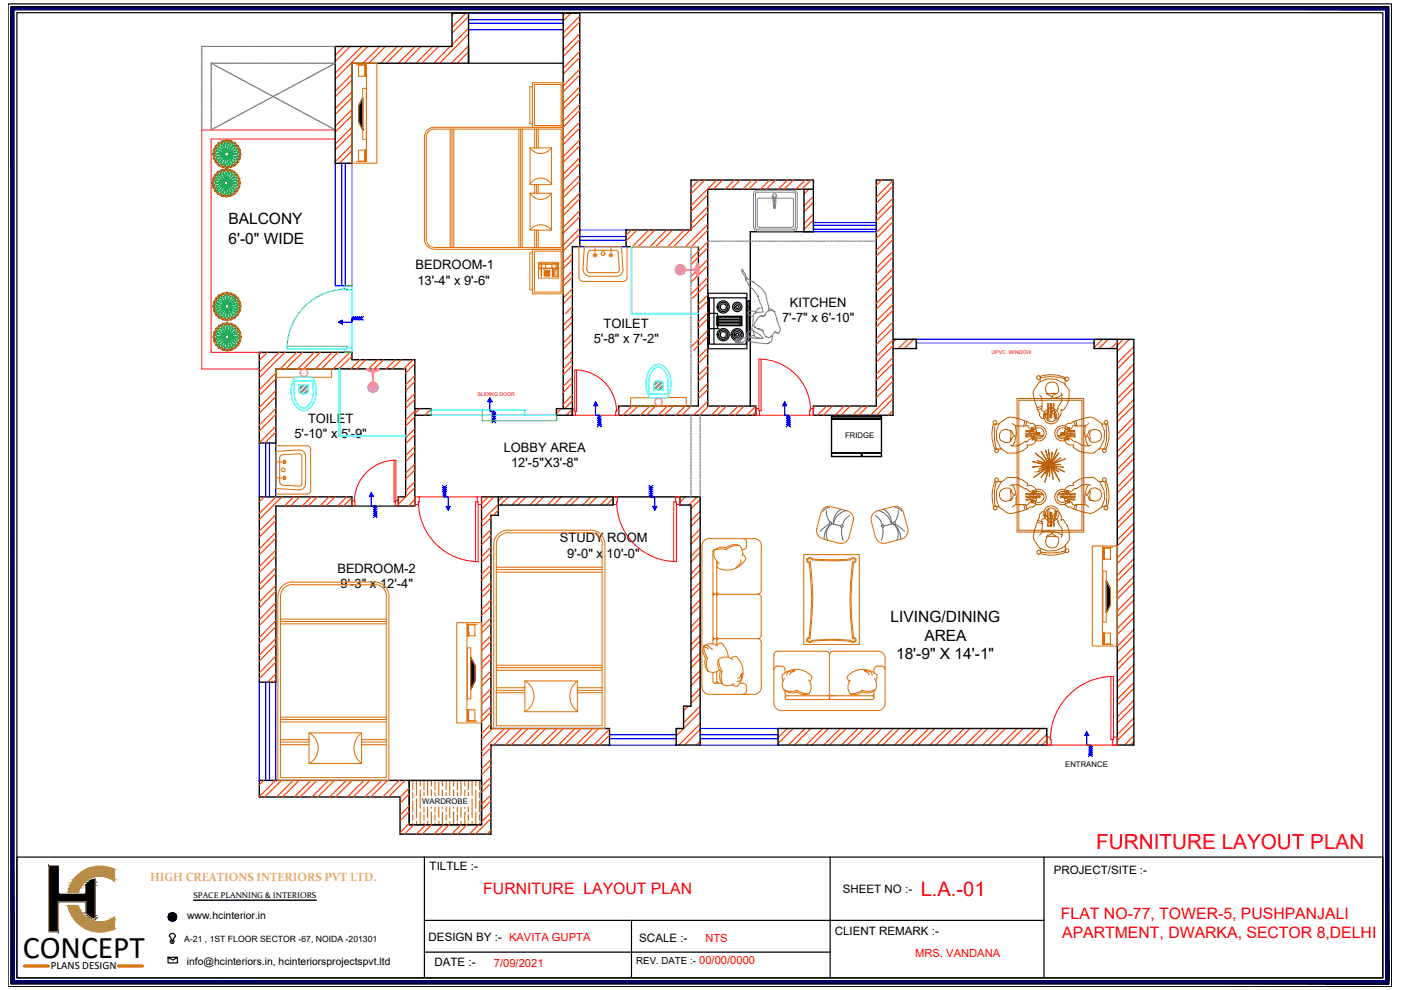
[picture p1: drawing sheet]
<svg xmlns="http://www.w3.org/2000/svg" width="297mm" height="210mm" viewBox="0 0 297 210" stroke-linecap="round" stroke-linejoin="round" font-family="sans-serif">
<defs><g id="words">
<text font-size="6.7" x="4.9" y="203.2">CONCEPT</text>
<text font-size="4.4" fill="#f00" x="232.4" y="180.1">FURNITURE LAYOUT PLAN</text>
<text font-size="4.3" fill="#f00" x="195.2" y="190">L.A.-01</text>
<g font-size="3.3">
<text x="48.4" y="47.4">BALCONY</text>
<text x="48.5" y="51.7">6'-0&quot; WIDE</text>
<text x="188.8" y="131.9">LIVING/DINING</text>
<text x="196" y="135.8">AREA</text>
<text x="190" y="139.8">18'-9&quot; X 14'-1&quot;</text>
</g>
<g font-size="3.3" fill="#f00">
<text x="102.5" y="189.6">FURNITURE LAYOUT PLAN</text>
<text x="224.9" y="194.8">FLAT NO-77, TOWER-5, PUSHPANJALI</text>
<text x="225.2" y="198.9">APARTMENT, DWARKA, SECTOR 8,DELHI</text>
</g>
<g font-size="2.7">
<text x="88.1" y="57.1">BEDROOM-1</text>
<text x="88.5" y="60.4">13'-4&quot; x 9'-6&quot;</text>
<text x="167.5" y="65.1">KITCHEN</text>
<text x="128" y="69.5">TOILET</text>
<text x="165.8" y="68.4">7'-7&quot; x 6'-10&quot;</text>
<text x="125.9" y="72.8">5'-8&quot; x 7'-2&quot;</text>
<text x="65.3" y="89.6">TOILET</text>
<text x="62.4" y="92.9">5'-10&quot; x 5'-9&quot;</text>
<text x="106.8" y="95.7">LOBBY AREA</text>
<text x="108.4" y="99">12'-5&quot;X3'-8&quot;</text>
<text x="118.7" y="115">STUDY ROOM</text>
<text x="120.3" y="118.3">9'-0&quot; x 10'-0&quot;</text>
<text x="71.5" y="121.4">BEDROOM-2</text>
<text x="72.2" y="124.7">9'-3&quot; x 12'-4&quot;</text>
</g>
<g font-size="2.5">
<text x="91.1" y="184.6">TILTLE :-</text>
<text x="223.4" y="185.2">PROJECT/SITE :-</text>
<text x="178.7" y="189.3">SHEET NO :-</text>
<text x="90.9" y="199.5">DESIGN BY :- KAVITA GUPTA</text>
<text x="135.5" y="199.7">SCALE :-</text>
<text x="177" y="198.3">CLIENT REMARK :-</text>
<text x="92.1" y="204.8">DATE :-</text>
</g>
<text font-size="2.5" fill="#dda56e" x="31.8" y="186.8">HIGH CREATIONS INTERIORS PVT LTD.</text>
<g font-size="2.4" fill="#f00">
<text x="149.5" y="199.8">NTS</text>
<text x="194" y="202.8">MRS. VANDANA</text>
<text x="104.7" y="205">7/09/2021</text>
<text x="148.2" y="204.4">00/00/0000</text>
</g>
<text font-size="2.3" x="10.8" y="205.5">PLANS DESIGN</text>
<g font-size="2.2">
<text x="39.7" y="194.8">www.hcinterior.in</text>
<text x="39.6" y="204.5">info@hcinteriors.in, hcinteriorsprojectspvt.ltd</text>
</g>
<text font-size="2.1" x="134.9" y="204.5">REV. DATE :-</text>
<g font-size="1.8">
<text x="41" y="190.4">SPACE PLANNING &amp; INTERIORS</text>
<text x="39.1" y="199.6">A-21 , 1ST FLOOR SECTOR -67, NOIDA -201301</text>
</g>
<g font-size="1.6">
<text x="179.2" y="92.9">FRIDGE</text>
<text x="225.8" y="162.5">ENTRANCE</text>
<text x="89.5" y="170.5">WARDROBE</text>
</g>
<g font-size="1.1" fill="#f00">
<text x="210.2" y="75">UPVC WINDOW</text>
<text x="101.2" y="84.1">SLIDING DOOR</text>
</g>
</g></defs>
<!-- layer: WALL H. -->
<g fill="none" stroke="#ff3f00" stroke-width=".25">
<path d="M73 9.8l-1.9 2M74.2 9.8l-3.1 3.2M74.6 15.7l-3.5 3.6M74.6 19.5l-3.5 3.5M74.6 17l-3.5 3.5M76.7 9.8l-5.6 5.7M78 9.8l-6.9 7M80.5 9.8l-3.6 3.6M81.7 9.8l-3.5 3.6M84.2 9.8l-3.5 3.6M85.5 9.8l-3.6 3.6M88 9.8l-3.6 3.6"/>
<path d="M89.2 9.8l-3.5 3.6M91.7 9.8l-3.5 3.6M93 9.8l-3.6 3.6M95.5 9.8l-3.6 3.6M96.3 2.8l-.5 .5M98.8 2.8l-3 3M99.3 6l-3.5 3.5M99.3 9.7l-3.6 3.7M99.3 3.5l-3.5 3.5M99.3 7.2l-6.1 6.2M99.3 11l-2.4 2.4M119.8 2.8l-.4 .4"/>
<path d="M121.1 2.8l-1.7 1.6M122.9 3.4l-3.5 3.5M122.9 7.1l-3.5 3.6M122.9 10.9l-3.5 3.6M122.9 14.7l-3.5 3.5M122.9 18.4l-3.5 3.6M122.9 4.6l-3.5 3.6M122.9 8.4l-3.5 3.6M122.9 12.2l-3.5 3.5M122.9 15.9l-3.5 3.6M122.9 19.7l-3.5 3.5M74.6 23.2l-3.5 3.6"/>
<path d="M74.6 27l-3.5 3.5M74.6 30.7l-3.5 3.6M74.6 34.5l-.1 .1M74.6 20.7l-3.5 3.6M74.6 24.5l-3.5 3.5M74.6 28.2l-3.5 3.6M74.6 32l-2.6 2.6M122.9 22.2l-3.5 3.5M122.9 25.9l-3.5 3.5M122.9 29.7l-3.5 3.5M122.9 33.4l-3.5 3.5M122.9 37.2l-3.5 3.5"/>
<path d="M122.9 23.4l-3.5 3.6M122.9 27.2l-3.5 3.5M122.9 30.9l-3.5 3.5M122.9 34.7l-3.5 3.5M122.9 38.4l-3.5 3.5M148.2 38.2l-1.7 1.7M149.5 38.2l-3 2.9M152 38.2l-5.5 5.4M153.2 38.2l-2 1.9M155.7 38.2l-2 1.9M157 38.2l-2 1.9M159.5 38.2l-2 1.9"/>
<path d="M160.7 38.2l-2 1.9M163.2 38.2l-2 1.9M164.5 38.2l-2 1.9M166.9 38.2l-1.9 1.9M168.2 38.2l-2 1.9M170.7 38.2l-2 1.9M171.9 38.2l-1.9 1.9M186.9 38.2l-1.1 1.1M189.3 38.3l-3.5 3.5M189.3 39.5l-3.5 3.6M121.4 53.7l-2 2M121.4 57.5l-2 2"/>
<path d="M121.4 55l-2 2M121.4 58.7l-2 2M122.9 40.9l-3.5 3.5M122.9 44.6l-3.5 3.6M122.9 48.4l-3.5 3.6M122.9 52.2l-.1 .1M122.9 42.1l-3.5 3.6M122.9 45.9l-3.5 3.5M122.9 49.7l-3.5 3.5M133.8 48.8l-1.1 1.1M135.1 48.8l-2.4 2.3M137.6 48.8l-3.5 3.5"/>
<path d="M138.8 48.8l-3.5 3.5M141.3 48.8l-3.5 3.5M142.6 48.8l-3.5 3.5M145.1 48.8l-3.6 3.5M146.3 48.8l-3.5 3.5M147.6 57.4l-1.1 1.2M147.7 57.4h.1M147.8 58.6l-1.3 1.2M148.1 57l-.4 .3M150.1 43.8l-3.6 3.6M150.1 47.6l-4.8 4.7M150.1 51.3l-3.6 3.5"/>
<path d="M150.1 55.1l-2 1.9M150.1 58.8l-3.6 3.5M150.1 41.3l-3.6 3.6M150.1 45.1l-3.6 3.5M150.1 48.8l-3.6 3.6M150.1 52.6l-3.6 3.5M150.1 56.3l-2 2M171.5 40.1l-1 1M172.5 41.7l-2 1.9M172.5 45.4l-2 2M172.5 42.9l-2 2M172.5 46.7l-2 1.9"/>
<path d="M189.3 42l-3.5 3.6M189.3 45.8l-3.5 3.5M189.3 49.5l-3.5 3.6M189.3 53.3l-3.5 3.5M189.3 57l-3.5 3.6M189.3 43.3l-3.5 3.5M189.3 47l-3.5 3.6M189.3 50.8l-3.5 3.5M189.3 54.5l-3.5 3.6M189.3 58.3l-3.5 3.5M55.4 74.7l-.4 .4M56.7 74.7l-1.7 1.7"/>
<path d="M58.5 79.1l-3.5 3.5M59.2 74.7l-4.2 4.2M60.4 74.7l-5.4 5.4M62.9 74.7l-3.5 3.5M64.2 74.7l-3.6 3.5M66.7 74.7l-3.6 3.5M67.9 74.7l-3.5 3.5M70.4 74.7l-3.5 3.5M71.7 74.7l-3.6 3.5M74.2 74.7l-3.6 3.5M74.6 75.5l-2.7 2.7M76.4 76.3l-2 1.9"/>
<path d="M77.6 76.3l-2 1.9M80.1 76.3l-2 1.9M81.4 76.3l-2 1.9M83.8 76.3l-1.9 1.9M85.1 76.3l-2 1.9M87.6 76.3l-2 1.9M88 79.6l-2 2M88 77.1l-2 2M119.5 66.4l-.1 .1M121.4 67l-2 2M121.4 70.8l-2 1.9M121.4 74.5l-1.7 1.6"/>
<path d="M121.4 68.3l-2 1.9M121.4 72l-2 2M121.4 75.8l-.4 .3M121.4 61.2l-2 2M121.4 65l-1.5 1.4M121.4 76.3l-2 1.9M121.4 80l-2 1.9M121.4 62.5l-2 2M121.4 66.2l-.3 .2M121.4 77.5l-2 1.9M150.1 62.6l-2 1.9M150.1 66.3l-2 2"/>
<path d="M150.1 70l-3.6 3.6M150.1 73.8l-2 2M150.1 77.6l-2 1.9M150.1 60.1l-3.3 3.1M150.1 63.8l-2 2M150.1 67.5l-2 2M150.1 71.3l-3 3M150.1 75l-2 2M150.1 78.8l-2 2M189.3 60.8l-3.5 3.5M189.3 64.5l-3.5 3.6M189.3 68.3l-3.5 3.5"/>
<path d="M189.3 72l-3.5 3.6M189.3 75.8l-3.5 3.5M189.3 79.5l-3.5 3.6M189.3 62l-3.5 3.6M189.3 65.8l-3.5 3.5M189.3 69.5l-3.5 3.6M189.3 73.3l-3.5 3.5M189.3 77l-3.5 3.5M189.9 72l-.6 .5M192.4 72l-1.9 1.9M193.7 72l-2 1.9M194.3 73.9h.1"/>
<path d="M233.7 72l-1.7 1.7M234.9 72l-1.9 1.9M236.9 72.5l-1.4 1.4M236.9 73.8l-.1 .1M238.2 72l-1.3 1.3M239.4 72l-2.5 2.5M240.4 73.5l-3.5 3.5M240.4 77.2l-3.5 3.6M240.4 74.7l-3.5 3.6M240.4 78.5l-3.5 3.5M58.5 82.8l-3.5 3.6M58.5 86.6l-3.5 3.5"/>
<path d="M58.5 90.4l-3.5 3.5M58.5 80.3l-3.5 3.6M58.5 84.1l-3.5 3.5M58.5 87.8l-3.5 3.6M58.5 91.6l-2.3 2.3M88 83.4l-2 1.9M88 87.2l-2 1.9M88 90.9l-2 2M88 94.6l-2 2M88 98.4l-2 2M88 80.9l-2 1.9M88 84.7l-2 1.9"/>
<path d="M88 88.4l-2 2M88 92.1l-2 2M88 95.9l-2 2M88 99.6l-2 2M89 86.6l-1 1.1M91.4 86.7l-1.3 1.3M91.4 88h-.1M119 86.6l-1 1.1M121.4 88h.1M121.4 83.7l-2 2M121.4 81.2l-2 2M121.4 85l-1.7 1.6"/>
<path d="M121.4 86.8l-1.3 1.2M131.5 86.1l-.3 .3M134 86.1l-1.9 1.9M135.3 86.1l-2 1.9M137.8 86.1l-2 1.9M139 86.1l-1.9 1.9M141.5 86.1l-1.9 1.9M142.8 86.1l-2 1.9M145.3 86.1l-2 1.9M146.5 86.1l-1.9 1.9M150.1 81.3l-2 2M150.1 85.1l-3 2.9"/>
<path d="M150.1 82.6l-2 1.9M150.3 86.1l-2 1.9M152.8 86.1l-2 1.9M154 86.1l-2 1.9M156.5 86.1l-2 1.9M157.8 86.1l-2 1.9M160.3 86.1l-2 1.9M160.3 87.4l-.8 .6M172.8 86.1l-.3 .3M175.3 86.1l-2 1.9M176.5 86.1l-1.9 1.9M179 86.1l-1.9 1.9"/>
<path d="M180.3 86.1l-2 1.9M182.8 86.1l-2 1.9M184 86.1l-1.9 1.9M189.3 83.3l-4.7 4.7M189.3 87l-1 1M189.3 80.8l-3.5 3.5M189.3 84.5l-3.5 3.5M240.4 81l-3.5 3.5M240.4 84.7l-3.5 3.6M240.4 88.5l-3.5 3.5M240.4 92.2l-3.5 3.5M240.4 96l-3.5 3.5"/>
<path d="M240.4 99.7l-3.5 3.5M240.4 82.2l-3.5 3.6M240.4 86l-3.5 3.5M240.4 89.7l-3.5 3.5M240.4 93.5l-3.5 3.5M240.4 97.2l-3.5 3.5M56 105.4l-1 1M58.5 109.1l-3.5 3.5M58.5 112.8l-3.5 3.6M58.5 116.6l-3.5 3.5M58.5 110.3l-3.5 3.6M58.5 114.1l-3.5 3.5"/>
<path d="M58.5 117.8l-3.5 3.6M58.5 105.4l-3.5 3.5M59.8 105.4l-4.8 4.7M62.3 105.4l-2 1.9M63.5 105.4l-2 1.9M66 105.4l-2 1.9M67.3 105.4l-2 1.9M69.8 105.4l-2 1.9M71 105.4l-1.9 1.9M73.5 105.4l-1.9 1.9M74.6 105.5l-1.8 1.8M84.8 105.4l-.4 .3"/>
<path d="M88 102.1l-2 2M88 105.9l-1.4 1.4M88 103.4l-3.6 3.5M88 107.1l-.2 .2M103.5 105.4l-1.4 1.4M104.1 112.3l-2 1.9M104.1 116l-2 2M104.1 119.8l-2 1.9M104.1 109.8l-2 1.9M104.1 113.5l-2 2M104.1 117.3l-2 1.9M104.8 105.4l-2.7 2.6"/>
<path d="M105.6 107l-3.5 3.5M105.6 108.2l-1 1M106.5 105.4l-.9 .8M107.8 105.4l-1.8 1.7M110.3 105.4l-1.8 1.7M111.5 105.4l-1.7 1.7M114 105.4l-1.7 1.7M115.3 105.4l-1.8 1.7M117.8 105.4l-1.8 1.7M119.1 105.4l-1.8 1.7M121.6 105.4l-1.8 1.7M122.8 105.4l-1.8 1.7"/>
<path d="M125.3 105.4l-1.8 1.7M126.6 105.4l-1.8 1.7M129.1 105.4l-1.8 1.7M130 105.6l-1.4 1.5M145.3 105.4l-1.2 1.1M147.8 105.4l-1.8 1.7M148.4 108.4l-1.9 2M148.4 112.2l-1.9 1.9M148.4 115.9l-1.9 2M148.4 119.7l-1.9 2M148.4 105.9l-1.9 2M148.4 109.7l-1.9 1.9"/>
<path d="M148.4 113.4l-1.9 2M148.4 117.2l-1.9 2M240.4 103.4l-3.5 3.6M240.4 107.2l-3.5 3.6M240.4 111l-3.5 3.5M240.4 114.7l-3.5 3.6M240.4 118.5l-3.5 3.5M240.4 101l-3.5 3.5M240.4 104.7l-3.5 3.5M240.4 108.5l-3.5 3.5M240.4 112.2l-3.5 3.6M240.4 116l-3.5 3.5"/>
<path d="M240.4 119.7l-3.5 3.6M58.5 120.3l-3.5 3.6M58.5 124.1l-3.5 3.5M58.5 127.8l-3.5 3.6M58.5 131.6l-3.5 3.6M58.5 135.4l-3.5 3.5M58.5 139.1l-3.5 3.5M58.5 121.6l-3.5 3.5M58.5 125.3l-3.5 3.6M58.5 129.1l-3.5 3.6M58.5 132.9l-3.5 3.5M58.5 136.6l-3.5 3.6"/>
<path d="M104.1 127.3l-2 1.9M104.1 123.5l-2 2M104.1 131l-2 2M104.1 134.8l-2 2M104.1 138.5l-2 2M104.1 121l-2 2M104.1 124.8l-2 1.9M104.1 128.6l-2 1.9M104.1 132.3l-2 2M104.1 136l-2 2M104.1 139.8l-2 2M148.4 123.4l-1.9 2"/>
<path d="M148.4 127.2l-1.9 1.9M148.4 130.9l-1.9 2M148.4 134.7l-1.9 1.9M148.4 138.4l-1.9 2M148.4 120.9l-1.9 2M148.4 124.7l-1.9 1.9M148.4 128.4l-1.9 2M148.4 132.2l-1.9 1.9M148.4 135.9l-1.9 2M148.4 139.7l-1.9 1.9M240.4 122.2l-3.5 3.6M240.4 126l-3.5 3.5"/>
<path d="M240.4 129.7l-3.5 3.6M240.4 133.5l-3.5 3.5M240.4 137.2l-3.5 3.5M240.4 123.5l-3.5 3.5M240.4 127.2l-3.5 3.6M240.4 131l-3.5 3.5M240.4 134.7l-3.5 3.5M240.4 138.5l-3.5 3.5M58.5 142.9l-1.8 1.7M58.5 140.4l-3.5 3.5M58.5 144.1l-.5 .5M104.1 142.3l-2 2"/>
<path d="M104.1 146l-2 2M104.1 149.8l-2 2M104.1 153.5l-2 2M104.1 143.5l-2 2M104.1 147.3l-2 2M104.1 151l-2 2M104.1 158.5l-2 2M104.4 154.5l-2.3 2.2M106.9 154.5l-4.8 4.7M108.1 154.5l-3.5 3.5M110.6 154.5l-3.5 3.5M111.9 154.5l-3.5 3.5"/>
<path d="M114.4 154.5l-3.5 3.5M115.7 154.5l-3.6 3.5M118.2 154.5l-3.6 3.5M119.4 154.5l-3.5 3.5M121.9 154.5l-3.5 3.5M123.2 154.5l-3.6 3.5M125.7 154.5l-3.6 3.5M126.9 154.5l-3.5 3.5M129.2 154.6l-3.3 3.4M129.2 155.9l-2.1 2.1M143.7 154.5l-.3 .3M145.9 149.7l-1 1"/>
<path d="M148.4 142.2l-1.9 1.9M148.4 145.9l-1.9 2M148.4 149.7l-3.5 3.5M148.4 153.4l-4.5 4.6M148.4 157.2l-.8 .8M148.4 143.4l-1.9 2M148.4 147.2l-1.9 1.9M148.4 150.9l-5 5.1M148.4 154.7l-3.3 3.3M166.9 154.5l-1.9 1.9M168.2 154.5l-3.2 3.1M170.7 154.5l-3.6 3.5"/>
<path d="M171.9 154.5l-3.5 3.5M174.4 154.5l-3.5 3.5M175.7 154.5l-3.6 3.5M178.2 154.5l-3.5 3.5M179.4 154.5l-3.5 3.5M181.9 154.5l-3.5 3.5M183.2 154.5l-3.6 3.5M185.7 154.5l-3.6 3.5M186.9 154.5l-3.5 3.5M189.4 154.5l-3.5 3.5M190.7 154.5l-3.6 3.5M193.2 154.5l-3.6 3.5"/>
<path d="M194.4 154.5l-3.5 3.5M196.9 154.5l-3.5 3.5M198.2 154.5l-3.6 3.5M200.7 154.5l-3.6 3.5M201.9 154.5l-3.5 3.5M204.4 154.5l-3.5 3.5M205.7 154.5l-3.6 3.5M208.2 154.5l-3.6 3.5M209.4 154.5l-3.5 3.5M211.9 154.5l-3.5 3.5M213.2 154.5l-3.6 3.5M215.7 154.5l-3.6 3.5"/>
<path d="M216.9 154.5l-3.5 3.5M219.4 154.5l-3.5 3.5M220.7 154.5l-3.5 3.5M221.9 155.7l-2.2 2.3M221.9 157l-1 1M240.4 141l-3.5 3.5M240.4 144.7l-3.5 3.5M240.4 148.5l-3.5 3.5M240.4 152.2l-3.5 3.6M240.4 156l-2 2M240.4 142.2l-3.5 3.5M240.4 146l-3.5 3.5"/>
<path d="M240.4 149.7l-3.5 3.6M240.4 153.5l-3.5 3.5M240.4 157.2l-.8 .8M55.9 165.5l-.9 .9M58.4 165.5l-3.4 3.4M59.7 165.5l-3.6 3.5M62.2 165.5l-3.6 3.5M63.4 165.5l-3.5 3.5M65.9 165.5l-3.5 3.5M67.2 165.5l-3.6 3.5M69.7 165.5l-3.6 3.5M70.9 165.5l-3.5 3.5"/>
<path d="M73.4 165.5l-3.5 3.5M74.7 165.5l-3.6 3.5M77.2 165.5l-3.6 3.5M78.4 165.5l-3.5 3.5M80.9 165.5l-3.5 3.5M82.2 165.5l-3.6 3.5M84.7 165.5l-3.6 3.5M85.9 165.5l-3.5 3.5M86.8 167.1l-2 1.9M86.8 170.8l-2 2M86.8 174.6l-2 2M86.8 168.3l-2 2"/>
<path d="M86.8 172.1l-2 2M87.7 174.9l-1.9 2M90.2 174.9l-1.9 2M91.5 174.9l-2 2M94 174.9l-2 2M95.2 174.9l-1.9 2M97.7 174.9l-1.9 2M99 174.9l-2 2M101.5 174.9l-2 2M104.1 161l-2 2M104.1 164.8l-2 1.9M104.1 168.6l-2 1.9"/>
<path d="M104.1 172.3l-2 2M104.1 176.1l-.8 .8M104.1 162.3l-2 1.9M104.1 166.1l-2 1.9M104.1 169.8l-2 2M104.1 173.6l-3.3 3.3"/>
</g>
<!-- layer: walls -->
<g fill="none" stroke="#000" stroke-width=".3">
<path d="M71.1 9.8h24.7v-7h3.5v10.6h-24.7v21.2h-3.5zM185.8 38.2h3.5v49.8h-16.8v-1.9h13.3zM170.5 40.1v9M172.5 40.1h-22.4v46h10.2v1.9h-29.1M55 74.7h19.6v1.6h13.4v31h-3.6v-1.9h1.6v-27.2h-27.5v15.7h-3.5zM189.3 72h5v1.9h-5M236.9 72h-4.9v1.9h4.9M236.9 72h3.5v86h-3.5zM88 88h3.4M88 86.6h3.4M119.4 86.6v-83.8h3.5v49.5h-1.5v35.7v-1.4M121.4 86.6h-3.4v1.4h3.4"/>
<path d="M131.2 86.1h16.9v-33.8h-15.4v-3.5h13.8v-10.6h26v10.9h-13.4v37M176.3 88.7h10.6v7.3h-10.6zM176.3 88.3h10.6v.4h-10.6v.1h10.6v-.1h-10.6zM176.3 96.1h6.3v.7h-6.3zM182.8 96.1h4.1v.7h-4.1zM74.6 105.4h-19.6v39.2h3.5v-37.3h16.1M105.6 105.4v3.8h-1.5v45.3h25.1v3.5h-25.1v18.9h-19.3v-7.9h-29.8v-3.5h31.8M130 105.4v1.7h-24.4M144.1 105.4v1.7h2.4v42.6h-1.6v4.8h-1.5v3.5h5v-52.6h-46.3v69.5h-15.3v-9.4M165 154.5h56.9v3.5h-56.9zM86.8 165.5h15.3v9.4h-15.3zM41 190.9h26"/>
</g>
<!-- layer: Window -->
<g fill="none" stroke="#00f" stroke-width=".25">
<path d="M99.3 2.8h20.1M99.3 6.3h20.1M99.3 4.9h20.1M99.3 4.2h20.1M71.1 34.6v26h3.5v-26M72.5 34.6v26M73.2 34.6v26M122.9 48.8h9.8M122.9 52.3h9.8M122.9 50.9h9.8M122.9 50.2h9.8M172.5 49.1h13.3"/>
<path d="M172.5 47.2h13.3M172.5 48.6h13.3M172.5 47.8h13.3M189.3 72h47.6M194.3 72.7h37.7M55 93.9v11.5M56.3 93.9v11.5M57.1 93.9v11.5M58.5 93.9v11.5M55 144.6v20.9M56.3 144.6v20.9M57.1 144.6v20.9"/>
<path d="M58.5 144.6v20.9M129.2 158h14.2M129.2 156.6h14.2M129.2 155.8h14.2M148.4 158h16.6M148.4 156.6h16.6M148.4 155.8h16.6M148.4 154.5h16.6"/>
</g>
<!-- layer: RAILING -->
<path d="M71.1 29.5h-26.3v45.2h10.2M71.1 27.5h-28.3v50.7h12.2" fill="none" stroke="#ff007f" stroke-width=".25"/>
<!-- layer: HATCH -->
<g fill="none" stroke="#808080" stroke-width=".25">
<path d="M42.8 10v.1M42.8 10.2v.6M42.8 10.9v.1M42.8 11.1v.1M42.8 11.3v.4M42.8 11.8v.1M42.8 12v.1M42.8 12.2v.1M42.8 12.4v.4M42.8 12.9v.1M42.8 13.1v.1M42.8 13.3v.4"/>
<path d="M42.8 13.8v.1M42.8 14v.1M42.8 14.2v.1M42.8 14.4v.4M42.8 14.9v.1M42.8 15.1v.1M42.8 15.3v.4M42.8 15.8v.1M42.8 16v.1M42.8 16.2v.1M42.8 16.4v.4M42.8 16.9v.1"/>
<path d="M42.8 17.1v.1M42.8 17.3v.4M42.8 17.8v.1M42.8 18v.1M42.8 18.2v.1M42.8 18.4v.4M42.8 18.9v.1M42.8 19.1v.1M42.8 19.3v.4M42.8 19.8v.1M42.8 20v.1M42.9 9.8l-.1 .1"/>
<path d="M43 9.8h.1M43.2 9.8h.1M43.4 9.8h.6M44.1 9.8h.1M44.3 9.8h.1M44.5 9.8h.4M44.8 13.4v.3M44.8 13.8v.1M44.8 14v.1M44.8 14.2v.1M44.8 14.4v.4M44.8 14.9v.1"/>
<path d="M44.8 15.1v.1M44.8 15.3v.4M44.8 15.8v.1M44.8 16v.1M44.8 16.2v.1M44.8 16.4v.4M44.8 16.9v.1M44.8 17.1v.1M44.8 17.3v.4M44.8 17.8v.1M44.8 18v.1M44.8 18.2v.1"/>
<path d="M44.8 18.4v.4M44.8 18.9v.1M44.8 19.1v.1M44.8 19.3v.4M44.8 19.8v.1M44.8 20v.1M44.8 13.4h.3M44.8 13.4h.1M44.9 13.5h.1M44.9 9.8h.2M45.1 13.6l.1 .1M45.2 9.8h.1"/>
<path d="M45.2 13.4h.1M45.3 13.7h.1M45.4 9.8h.1M45.4 13.4h.1M45.5 13.8l.3 .2M45.6 9.8h.4M45.6 13.4h.1M45.8 13.4h.4M45.9 14l.1 .1M46 9.8h.2M46.1 14.1l.1 .1M46.3 9.8h.1"/>
<path d="M46.3 13.4h.1M46.3 14.2l.1 .1M46.5 9.8h.3M46.5 13.4h.1M46.5 14.3l.1 .1M46.6 14.4l.2 .1M46.7 13.4h.6M46.8 14.5l.2 .1M46.9 9.8h.2M47.1 14.6l.3 .2M47.1 9.8h.2M47.4 9.8h.1"/>
<path d="M47.4 13.4h.1M47.4 14.8l.2 .1M47.6 9.8h.3M47.6 13.4h.1M47.6 14.9l.2 .1M47.8 13.4h.4M47.8 15.1h.1M48 9.8h.2M48 15.1l.2 .1M48.2 15.3h.1M48.2 9.8h.2M48.2 13.4h.2"/>
<path d="M48.4 15.4h.1M48.5 9.8h.3M48.5 13.4h.1M48.6 15.5h.2M48.7 13.4h.6M48.8 15.6h.1M48.9 9.8h.2M49 15.7h.1M49.1 9.8h.2M49.2 15.8l.1 .1M49.3 9.8h.2M49.3 13.4h.2"/>
<path d="M49.4 15.9h.1M49.6 9.8h.3M49.6 13.4h.1M49.6 16l.1 .1M49.8 13.4h.4M49.8 16.1l.1 .1M50 16.2l.3 .2M50 9.8h.2M50.2 9.8h.2M50.2 13.4h.2M50.4 16.4l.3 .2M50.4 9.8h.4"/>
<path d="M50.4 13.4h.2M50.7 13.4h.1M50.7 16.6l.2 .1M50.9 13.4h.4M50.9 9.8h.1M51 16.7l.1 .1M51.1 9.8h.2M51.1 16.8l.2 .1M51.3 9.8h.2M51.3 13.4h.2M51.3 16.9l.2 .1M51.5 17l.1 .1"/>
<path d="M51.5 9.8h.4M51.5 13.4h.2M51.7 17.1l.1 .1M51.8 13.4h.3M51.9 17.3h.2M52 9.8h.1M52.1 17.3l.1 .1M52.2 9.8h.2M52.2 13.4h.2M52.3 17.5h.1M52.4 9.8h.6M52.4 13.4h.2"/>
<path d="M52.5 17.6h.1M52.6 13.4h.2M52.7 17.7h.1M52.9 13.4h.3M52.9 17.8l.1 .1M53.1 17.9h.1M53.1 9.8h.1M53.3 18l.3 .1M53.3 9.8h.2M53.3 13.4h.2M53.5 9.8h.4M53.5 13.4h.2"/>
<path d="M53.7 18.2l.1 .1M53.7 13.4h.4M53.9 18.3l.1 .1M54 9.8h.1M54 18.4l.2 .1M54.2 9.8h.1M54.2 13.4h.1M54.3 18.5l.1 .1M54.4 9.8h.6M54.4 13.4h.2M54.4 18.6l.2 .1M54.6 13.4h.2"/>
<path d="M54.6 18.7l.2 .1M54.8 13.4h.4M54.8 18.8l.2 .1M55 18.9l.1 .1M55.1 9.8h.1M55.2 19l.2 .1M55.3 9.8h.1M55.3 13.4h.1M55.4 19.1l.1 .1M55.5 9.8h.4M55.5 13.4h.2M55.6 19.2l.1 .1"/>
<path d="M55.7 13.4h.4M55.8 19.3l.2 .1M56 9.8h.1M56 19.5h.1M56.2 9.8h.1M56.2 13.4h.1M56.2 19.5l.1 .1M56.4 19.7h.1M56.4 9.8h.6M56.4 13.4h.1M56.6 19.8h.1M56.6 13.4h.2"/>
<path d="M56.8 19.8l.1 .1M56.8 13.4h.4M57 20l.1 .1M57.1 9.8h.1M57.3 9.8h.1M57.3 13.4h.1M57.5 9.8h.4M57.5 13.4h.1M57.7 13.4h.6M58 9.8h.1M58.2 9.8h.1M58.4 9.8h.1"/>
<path d="M58.4 13.4h.1M58.6 9.8h.4M58.6 13.4h.1M58.8 13.4h.4M58.9 20l-.2 .1M59 19.8l-.1 .1M59.1 9.8h.1M59.3 19.8h-.2M59.3 9.8h.1M59.3 13.4h.1M59.4 19.7h-.1M59.5 9.8h.4"/>
<path d="M59.5 13.4h.1M59.6 19.5l-.1 .1M59.7 13.4h.6M59.8 19.5h-.1M60 9.8h.1M60 19.3l-.1 .1M60.2 9.8h.1M60.2 19.2l-.1 .1M60.4 9.8h.1M60.4 13.4h.1M60.4 19.1l-.1 .1M60.6 9.8h.4"/>
<path d="M60.6 13.4h.1M60.6 19l-.1 .1M60.8 13.4h.4M60.8 18.9l-.1 .1M61 18.8l-.1 .1M61.1 9.8h.1M61.2 18.7l-.1 .1M61.3 9.8h.1M61.3 13.4h.1M61.4 18.6l-.2 .1M61.5 9.8h.4M61.5 13.4h.1"/>
<path d="M61.6 18.5l-.1 .1M61.7 13.4h.1M61.8 18.4l-.1 .1M61.9 13.4h.4M62 9.8h.1M62 18.3l-.2 .1M62.2 9.8h.1M62.2 18.2l-.2 .1M62.3 18.1h-.1M62.4 9.8h.1M62.4 13.4h.1M62.6 18l-.2 .1"/>
<path d="M62.6 9.8h.4M62.6 13.4h.1M62.8 17.9h-.2M62.8 13.4h.4M62.9 17.8l-.1 .1M63.1 9.8h.1M63.1 17.7h-.1M63.3 9.8h.1M63.3 13.4h.1M63.3 17.6h-.1M63.5 9.8h.4M63.5 13.4h.1"/>
<path d="M63.5 17.5h-.1M63.7 13.4h.1M63.7 17.3l-.1 .1M63.9 13.4h.4M63.9 17.3h-.1M64 9.8h.1M64.1 17.1l-.1 .1M64.2 9.8h.1M64.3 17l-.1 .1M64.4 9.8h.1M64.4 13.4h.1M64.5 16.9l-.1 .1"/>
<path d="M64.6 9.8h.4M64.6 13.4h.1M64.7 16.8l-.1 .1M64.8 13.4h.4M64.9 16.7l-.1 .1M65.1 9.8h.1M65.1 16.6l-.1 .1M65.3 9.8h.1M65.3 13.4h.1M65.3 16.5l-.2 .1M65.5 9.8h.6M65.5 13.4h.1"/>
<path d="M65.5 16.4l-.2 .1M65.7 13.4h.1M65.7 16.3l-.1 .1M65.9 16.2l-.2 .1M65.9 13.4h.4M66.1 16.1l-.2 .1M66.2 9.8h.1M66.2 16l-.1 .1M66.4 9.8h.1M66.4 13.4h.1M66.4 15.9h-.1M66.6 9.8h.4"/>
<path d="M66.6 13.4h.1M66.7 15.8l-.2 .1M66.8 13.4h.4M66.8 15.7h-.1M67 9.8h.2M67 15.6h-.1M67.2 15.5h-.1M67.3 9.8h.1M67.3 13.4h.1M67.4 15.4h-.1M67.5 9.8h.6M67.5 13.4h.1"/>
<path d="M67.6 15.3h-.1M67.7 13.4h.1M67.8 15.1l-.1 .1M67.9 13.4h.4M68 15.1h-.1M68.1 9.8h.2M68.2 14.9l-.1 .1M68.4 9.8h.1M68.4 13.4h.1M68.4 14.8l-.1 .1M68.6 9.8h.3M68.6 13.4h.1"/>
<path d="M68.6 14.7l-.2 .1M68.8 13.4h.6M68.8 14.6l-.1 .1M69 9.8h.2M69.2 14.4l-.3 .2M69.2 9.8h.2M69.4 14.3l-.2 .1M69.5 9.8h.1M69.5 13.4h.1M69.6 14.2l-.2 .1M69.7 9.8h.3M69.7 13.4h.1"/>
<path d="M69.8 14.1l-.2 .1M69.9 13.4h.4M70 14l-.2 .1M70.1 9.8h.2M70.1 13.9l-.1 .1M70.3 9.8h.2M70.3 13.4h.2M70.3 13.8l-.1 .1M70.6 9.8h.3M70.6 13.4h.1M70.6 13.7h-.2M70.7 13.6l-.1 .1"/>
<path d="M70.8 13.4h.2M70.9 13.5h-.1M71 9.8h.1M42.8 20.2v.1M42.8 20.4v.4M42.8 20.9v.1M42.8 21.1v.1M42.8 21.3v.6M42.8 22v.1M42.8 22.2v.1M42.8 22.4v.4M42.8 22.8v.2"/>
<path d="M42.8 23.1v.1M42.8 23.3v.6M42.8 23.9v.2M42.8 24.2v.1M42.8 24.4v.4M42.8 24.8v.2M42.8 25v.2M42.8 25.3v.6M42.8 25.9v.2M42.8 26.1v.2M42.8 26.4v.3M42.8 26.8v.2"/>
<path d="M42.8 27v.2M42.8 27.2v.2M42.8 27.5h.1M44.8 20.2v.1M44.8 20.4v.4M44.8 20.9v.1M44.8 21.1v.1M44.8 21.3v.6M44.8 22v.1M44.8 22.2v.1M44.8 22.4v.4M44.8 22.8v.2"/>
<path d="M44.8 23.1v.1M44.8 23.3v.6M44.8 23.9v.2M44.8 24.2v.1M44.8 24.4v.4M44.8 24.8v.2M44.8 25v.2M44.8 25.3v.6M44.8 25.9v.2M44.8 26.1v.2M44.8 26.4v.3M44.8 26.8v.2"/>
<path d="M44.8 27v.2M44.8 27.2v.2M44.8 27.5h.1M45 27.4l-.1 .1M45.2 27.3l-.1 .1M45.4 27.2h-.1M45.6 27.1l-.1 .1M45.8 27h-.1M46 26.9l-.1 .1M46.2 26.8h-.1M46.4 26.7h-.1M46.6 26.6h-.1"/>
<path d="M46.8 26.4l-.2 .1M47 26.4h-.2M47.2 26.2l-.1 .1M47.4 26.1l-.2 .1M47.6 26l-.2 .1M47.8 25.9l-.2 .1M47.9 25.8l-.1 .1M48.3 25.6l-.3 .2M48.5 25.5l-.1 .1M48.8 25.4l-.2 .1M48.9 25.3l-.1 .1M49.1 25.2l-.1 .1"/>
<path d="M49.3 25.1l-.1 .1M49.5 25h-.1M49.7 24.9l-.1 .1M49.9 24.8h-.1M50.1 24.7l-.1 .1M50.3 24.6h-.1M50.7 24.4l-.3 .1M50.9 24.2l-.2 .1M51.1 24.2h-.1M51.3 24l-.2 .1M51.5 23.9l-.2 .1M51.6 23.8l-.1 .1"/>
<path d="M51.8 23.7l-.1 .1M52.1 23.6l-.2 .1M52.2 23.5l-.1 .1M52.4 23.4l-.1 .1M52.6 23.3l-.1 .1M52.8 23.2l-.1 .1M53 23.1l-.1 .1M53.2 23l-.1 .1M53.4 22.9l-.1 .1M53.6 22.8h-.1M53.8 22.7l-.1 .1M54 22.6h-.1"/>
<path d="M54.2 22.5h-.2M54.4 22.4h-.1M54.6 22.3h-.2M54.8 22.2l-.2 .1M55 22l-.2 .1M55.1 22h-.1M55.5 21.7l-.3 .2M55.7 21.7h-.1M56 21.5l-.2 .1M56.1 21.4l-.1 .1M56.3 21.3l-.1 .1M56.5 21.2l-.1 .1"/>
<path d="M56.7 21.1l-.1 .1M56.9 21l-.1 .1M57.1 20.9l-.1 .1M57.2 20.1h.1M57.3 20.8l-.1 .1M57.3 20.2l.2 .1M57.5 20.7l-.2 .1M57.6 20.3h.1M57.7 20.6h-.1M57.8 20.4h.1M57.9 20.5l-.1 .1M57.9 20.5l.2 .1"/>
<path d="M58.1 20.4h-.2M58.2 20.6h.1M58.3 20.7l.1 .1M58.4 20.2l-.2 .1M58.5 20.8l.2 .1M58.7 20.1h-.2M58.7 20.9l.2 .1M58.9 21l.1 .1M59.1 21.1l.2 .1M59.3 21.2l.1 .1M59.5 21.3l.1 .1M59.7 21.4l.1 .1"/>
<path d="M59.9 21.5l.1 .1M60.1 21.7h.1M60.3 21.7l.1 .1M60.5 21.8l.1 .1M60.7 22h.1M60.9 22l.1 .1M61.1 22.2l.3 .1M61.5 22.4h.1M61.7 22.5h.1M61.8 22.6h.2M62 22.7l.2 .1M62.2 22.8h.1"/>
<path d="M62.4 22.9l.2 .1M62.6 23l.2 .1M62.8 23.1l.1 .1M63 23.2l.1 .1M63.2 23.3l.1 .1M63.4 23.4l.1 .1M63.6 23.5l.3 .2M64 23.7l.1 .1M64.2 23.8l.1 .1M64.4 23.9l.1 .1M64.6 24l.1 .1M64.8 24.2h.1"/>
<path d="M65 24.2l.1 .1M65.1 24.4h.2M65.3 24.5h.2M65.6 24.6h.1M65.7 24.7l.2 .1M65.9 24.8h.2M66.1 24.9l.1 .1M66.3 25l.4 .2M66.7 25.2l.1 .1M66.9 25.3l.1 .1M67.1 25.4l.1 .1M67.3 25.5l.1 .1"/>
<path d="M67.5 25.6l.1 .1M67.7 25.7l.1 .1M67.9 25.8l.1 .1M68.1 25.9l.1 .1M68.3 26l.1 .1M68.4 26.1l.2 .1M68.7 26.2l.1 .1M68.9 26.4h.1M69 26.4l.2 .1M69.2 26.6h.2M69.4 26.7h.2M69.6 26.8h.2"/>
<path d="M69.8 26.9l.2 .1M70 27h.1M70.2 27.1l.1 .1M70.4 27.2h.2M70.6 27.3l.1 .1M70.8 27.4l.1 .1M71 27.5h.1M146.5 52.3v.5M146.5 53.1v.4M146.5 53.7v.5M146.5 54.4v.4M146.5 55.1v.4"/>
<path d="M146.5 55.7v.5M146.5 56.4v.4M146.5 57.1v.4M146.5 57.7v.5M146.5 58.4v.4M146.5 59v.5M146.5 59.7v.4M150.1 51.1h.5M150.8 51.1h.4M151.5 51.1h.4M152.1 51.1h.5M152.8 51.1h.4"/>
<path d="M153.4 51.1h.5M154.1 51.1h.4M154.8 51.1h.4M155.4 51.1h.5M156.1 51.1h.4M156.7 51.1h.5M157.4 51.1h.4M158.1 51.1h.4M158.7 51.1h.5M159.4 51.1h.4M160.1 51.1h.4M160.7 51.1h.5"/>
<path d="M161.4 51.1h.4M162.1 51.1h.4M162.7 51.1h.5M163.4 51.1h.4M164 51.1h.5M164.7 51.1h.5M165.4 51.1h.4M166 51.1h.5M166.7 51.1h.5M167.4 51.1h.4M168 51.1h.5M168.7 51.1h.4"/>
<path d="M169.4 51.1h.4M170 51.1h.5M170.7 51.1h.4M171.4 51.1h.4M172 51.1h.5M172.7 51.1h.4M173.3 51.1h.5M174 51.1h.4M174.7 51.1h.4M175.3 51.1h.5M176 51.1h.4M176.6 51.1h.5"/>
<path d="M177.3 51.1h.4M178 51.1h.4M178.6 51.1h.5M179.3 51.1h.4M179.9 51.1h.5M180.6 51.1h.4M181.3 51.1h.4M181.9 51.1h.5M182.6 51.1h.4M183.3 51.1h.4M183.9 51.1h.5M184.6 51.1h.4"/>
<path d="M185.3 51.1h.5M146.5 60.4v.4M146.5 61v.5M146.5 61.7v.4M146.5 62.3v.5M146.5 63v.4M146.5 63.7v.4M146.5 64.3v.5M146.5 65v.4M146.5 65.6v.5M146.5 66.3v.4M146.5 67v.4"/>
<path d="M146.5 67.6v.5M146.5 68.3v.4M146.5 69v.4M146.5 69.6v.5M146.5 70.3v.4M146.5 71v.4M146.5 71.6v.5M146.5 72.3v.4M146.5 73v.4M146.5 73.6v.5M146.5 74.3v.4M146.5 74.9v.5"/>
<path d="M146.5 75.6v.5M146.5 76.3v.4M146.5 76.9v.5M146.5 77.6v.4M146.5 78.3v.4M146.5 78.9v.5M146.5 79.6v.4M63.5 81.6h-.1M64.2 81.6l-.8 .8M64.5 81.6l-1.1 1.1M65.3 81.6l-1.8 1.7M65.3 82.5l-1 1.1"/>
<path d="M65.3 82.8l-.7 .8M65.3 81.8l-1.6 1.6M139.3 80.8l-.7 .7M139.7 80.8l-1.1 1M140.2 80.9l-1.6 1.6M140.5 81l-1.7 1.7M140.6 81.9l-.8 .8M140.6 81.6l-1.2 1.1M140.6 82.7h-.1M146.5 80.2v.5M146.5 80.9v.5M146.5 81.6v.4"/>
<path d="M146.5 82.2v.5M146.5 82.9v.4M146.5 83.6v.4M146.5 84.2v.5M146.5 84.9v.4M146.5 85.5v.6M146.5 88v.3M146.5 88.5v.5M146.5 89.2v.4M146.5 89.9v.4M146.5 90.5v.5M146.5 91.2v.4"/>
<path d="M146.5 91.8v.5M146.5 92.5v.4M146.5 93.2v.4M146.5 93.8v.5M146.5 94.5v.4M146.5 95.2v.4M146.5 95.8v.5M146.5 96.5v.4M146.5 97.1v.5M146.5 97.8v.4M146.5 98.5v.4M146.5 99.1v.5"/>
<path d="M146.5 99.8v.4M148.4 88v.3M148.4 88.5v.5M148.4 89.2v.4M148.4 89.9v.4M148.4 90.5v.5M148.4 91.2v.4M148.4 91.8v.5M148.4 92.5v.4M148.4 93.2v.4M148.4 93.8v.5M148.4 94.5v.4"/>
<path d="M148.4 95.2v.4M148.4 95.8v.5M148.4 96.5v.4M148.4 97.1v.5M148.4 97.8v.4M148.4 98.5v.4M148.4 99.1v.5M148.4 99.8v.4M146.5 100.4v.5M146.5 101.1v.4M146.5 101.8v.4M146.5 102.4v.5"/>
<path d="M146.5 103.1v.4M146.5 103.7v.5M146.5 104.4v.5M146.5 105.1v.3M148.4 100.4v.5M148.4 101.1v.4M148.4 101.8v.4M148.4 102.4v.5M148.4 103.1v.4M148.4 103.7v.5M148.4 104.4v.5M148.4 105.1v.3"/>
</g>
<!-- layer: WALL -->
<g fill="none" stroke="#cd6928" stroke-width=".25">
<path d="M87.5 165.5v2M87.5 168v1.2M87.5 169.8v2.4M87.5 172.7v1.2M87.5 174.5v.4M88.3 165.5v3.1M88.3 169.4v3.9M88.3 174.1v.8M89.1 165.5v1.2M89.1 167.5v3.9M89.1 172.2v2.7M89.9 165.5v2"/>
<path d="M89.9 168v.7M89.9 171.1v1.1M89.9 172.7v1.2M89.9 174.5v.4M90.7 165.5v3.1M90.7 171.1v2.2M90.7 174.1v.8M91.5 165.5v1.2M91.5 167.5v1.2M91.5 171.1v.3M91.5 172.2v2.7M92.2 165.5v2"/>
<path d="M92.2 168v.7M92.2 171.1v1.1M92.2 172.7v1.2M92.2 174.5v.4M93 165.5v3.1M93 171.1v2.2M93 174.1v.8M93.8 165.5v1.2M93.8 167.5v1.2M93.8 171.1v.3M93.8 172.2v2.7M94.6 165.5v2"/>
<path d="M94.6 168v.7M94.6 171.1v1.1M94.6 172.7v1.2M94.6 174.5v.4M95.4 165.5v3.1M95.4 171.1v2.2M95.4 174.1v.8M96.2 165.5v1.2M96.2 167.5v1.2M96.2 171.1v.3M96.2 172.2v2.7M97 165.5v2"/>
<path d="M97 168v.7M97 171.1v1.1M97 172.7v1.2M97 174.5v.4M97.7 165.5v3.1M97.7 171.1v2.2M97.7 174.1v.8M98.5 165.5v1.2M98.5 167.5v1.2M98.5 171.1v.3M98.5 172.2v2.7M99.3 165.5v2"/>
<path d="M99.3 168v.7M99.3 171.1v1.1M99.3 172.7v1.2M99.3 174.5v.4M100.1 165.5v3.1M100.1 169.4v3.9M100.1 174.1v.8M100.9 165.5v1.2M100.9 167.5v3.9M100.9 172.2v2.7M101.7 165.5v2M101.7 168v1.2"/>
<path d="M101.7 169.8v2.4M101.7 172.7v1.2M101.7 174.5v.4"/>
</g>
<!-- layer: 0 -->
<g fill="none" stroke="#000" stroke-width=".25">
<path d="M1.7 .8h293.3v208.4h-293.3zM2.3 1.4h292.2v207.2h-292.2zM2.9 2.1h290.9v205.9h-290.9zM3.6 2.7h289.6v204.6h-289.6zM99.3 13.4h20.1M76.1 22.5h.8M76.1 22.7h.8M76.1 22.8h.8M76.1 23h.8M76.1 23.2h.8M76.1 23.4h.8M76.1 23.6h.8"/>
<path d="M76.1 23.7h.8M76.1 23.9h.8M76.1 24.1h.8M76.1 24.3h.8M76.1 24.5h.8M76.1 24.7h.8M76.1 24.8h.8M76.1 25h.8M76.1 25.2h.8M76.1 25.4h.8M76.1 25.6h.8M76.1 25.7h.8"/>
<path d="M76.1 22.9h.8M76.1 23.1h.8M76.1 23.3h.8M76.1 23.8h.8M76.1 24h.8M76.1 24.2h.8M76.1 24.4h.8M76.1 25.1h.8M76.1 25.3h.8M76.1 25.8h.8M76.1 22.3h.8M76.1 25.9h.8"/>
<path d="M76.1 22.4h.8M76.1 26h.8M76.2 22.1h.7M76.2 26.1h.7M76.2 22.2h.7M76.3 22h.6M76.3 26.3h.6M76.4 26.4h.5M76.4 21.8h.5M76.4 26.5h.5M76.4 26.7h.5M76.4 21.7h.5"/>
<path d="M76.5 21.6h.4M76.5 26.7h.4M76.5 26.8h.4M76.5 21.5h.4M76.6 21.4h.3M76.6 26.9h.3M76.6 21.3h.3M76.6 27h.3M76.7 27h.2M76.7 27.2h.2M76.7 21.1h.2M76.8 20.9h.1"/>
<path d="M76.8 27.4h.1M76.9 20.8h.1M76.9 27.5h.1M131.2 86.1v1.9M74.6 105.4v1.9h9.8M99.8 139.5h.1M99.8 139.7h.2M99.8 139.9h.3M99.8 139.4h.1M99.8 139.6h.1M99.8 139.8h.2M234.6 123.3h.1"/>
<path d="M234.6 123.4l.2 .1M234.6 123.6h.3M234.6 123.8h.3M234.6 124h.4M234.6 124.1h.5M234.6 124.3h.6M234.6 124.5h.7M234.6 124.7h.8M234.6 124.9h.8M234.6 125h.8M234.6 125.3h.8M234.6 125.4h.8"/>
<path d="M234.6 125.6h.8M234.6 125.8h.8M234.6 126h.8M234.6 126.1h.8M234.6 126.3h.8M234.6 126.5h.8M234.6 126.7h.8M234.6 126.9h.8M234.6 127h.8M234.6 127.2h.8M234.6 127.4h.8M234.6 127.6h.8"/>
<path d="M234.6 127.7h.8M234.6 127.9h.8M234.6 128.1h.8M234.6 128.5h.7M234.6 128.6h.6M234.6 128.8h.5M234.6 129h.4M234.6 129.2h.3M234.6 129.4h.3M234.6 129.6h.2M234.6 129.9h.1M234.6 123.1h.1"/>
<path d="M234.6 123.7h.3M234.6 123.9h.3M234.6 124.2h.5M234.6 124.4h.6M234.6 124.6h.7M234.6 125.1h.8M234.6 125.5h.8M234.6 126.2h.8M234.6 126.4h.8M234.6 126.6h.8M234.6 127.3h.8M234.6 127.5h.8"/>
<path d="M234.6 127.8h.8M234.6 128h.8M234.6 128.2h.8M234.6 128.6h.7M234.6 128.7h.6M234.6 128.9h.5M234.6 129.1h.4M234.6 129.3h.3M234.6 129.4h.2M234.6 129.6h.1M234.7 129.7l-.1 .1M235.4 128.3h-.8"/>
<path d="M99.8 140.1h.4M99.8 140.2h.5M99.8 140.4h.6M99.8 140.6h.6M99.8 140.8h.7M99.8 141h.8M99.8 141.1h.9M99.8 141.3h.9M99.8 141.5h.9M99.8 141.7h.9M99.8 141.8h.9M99.8 142h.9"/>
<path d="M99.8 142.2h.9M99.8 142.4h.9M99.8 142.6h.9M99.8 142.8h.9M99.8 142.9h.9M99.8 143.1h.9M99.8 143.3h.9M99.8 143.5h.9M99.8 143.7h.9M99.8 143.8h.9M99.8 144h.9M99.8 144.2h.9"/>
<path d="M99.8 144.4h.9M99.8 144.6h.8M99.8 144.7h.7M99.8 144.9h.6M99.8 145.3h.5M99.8 145.4h.4M99.8 145.7h.3M99.8 145.8h.2M99.8 146h.1M99.8 146.2h.1M99.8 140.3h.5M99.8 140.5h.6"/>
<path d="M99.8 140.7h.7M99.8 140.8h.8M99.8 141h.9M99.8 141.2h.9M99.8 141.4h.9M99.8 141.9h.9M99.8 142.1h.9M99.8 142.3h.9M99.8 143h.9M99.8 143.2h.9M99.8 143.4h.9M99.8 144.1h.9"/>
<path d="M99.8 144.3h.9M99.8 144.8h.7M99.8 145h.6M99.8 145.3h.4M99.8 145.5h.3M99.8 145.9h.2M100.4 145.1h-.6M90 195.1h131.3M90 181.7v25.6M133.9 195.1v12.2M176 181.7v25.6M221.3 181.7v25.6"/>
<path d="M90 201.9h86"/>
</g>
<!-- layer: furniture -->
<g fill="none" stroke="#dd6e00" stroke-width=".21">
<path d="M74.6 13.4h5.3v21.2h-5.3zM75.6 13.7h2.1M76 13.8h1.4v2.4h-1.4zM76.9 18.7h.8v10.8h-.8zM77.4 13.8h.2v2.4h-.2zM77.4 14h.1M77.4 14.5h.1M77.4 15h.1M77.4 15.5h.1M77.4 16h.1M77.4 16.1h.1M77.4 16l.1 .2"/>
<path d="M77.4 15.6l.2 .2-.1 .1M77.4 15.5l.2 .2M77.4 15.1l.2 .2M77.4 15l.1 .2M77.4 14.6l.2 .2M77.4 14.5l.2 .2M77.4 14.1l.2 .2M77.4 14l.2 .2M77.4 13.8l.2 .2M77.5 15.8l.1 .3M77.5 15.3l.1 .3M77.5 14.8h-.1l.2 .3"/>
<path d="M77.5 14.3h-.1l.2 .2M77.5 15.6l-.1 .1 .2 .2-.2 .2M77.5 15.1l-.1 .1 .2 .2-.2 .2M77.5 14.6l-.1 .1 .2 .2M77.5 14.1l-.1 .1 .2 .2M77.5 13.8v.1M77.5 13.8l-.1 .2M77.6 16.2h.1M77.6 14.1l-.1 .1M77.6 14.3l-.1 .1M77.6 14.4l-.2 .1M77.6 14.6l-.1 .1"/>
<path d="M77.6 14.8l-.1 .1M77.6 14.9l-.2 .2M77.6 15.3l-.1 .1M77.6 15.6l-.1 .1M77.7 13.4v21M112.9 18.4h-.6v7.8h.6M113.3 17.9h5.7v8.7h-5.7zM75.6 34.3h2.1M76 31.8h1.4v2.3h-1.4zM76.9 20.7l-.8 1.8v3.3l.8 1.8M77.4 31.8h.2v2.3h-.2zM77.4 31.9h.1"/>
<path d="M77.4 32.5h.1M77.4 33h.1M77.4 33.5h.1M77.4 34h.1M77.4 34.1h.1M77.4 34l.1 .1M77.4 33.6l.2 .2M77.4 33.5l.1 .2M77.4 33.1l.2 .2M77.4 33l.2 .2M77.4 32.6l.2 .2M77.4 32.5l.1 .2"/>
<path d="M77.4 32.1l.2 .2M77.4 31.9l.2 .3M77.4 31.8l.2 .2M77.5 33.8l-.1 .1 .2 .2M77.5 33.3h-.1l.2 .3M77.5 32.8h-.1l.2 .2M77.5 32.2l-.1 .1 .2 .2M77.5 33.6l-.1 .1 .2 .2M77.5 33.1l-.1 .1 .2 .2M77.5 32.6l-.1 .1 .2 .2M77.5 32.1l-.1 .1 .2 .2M77.5 31.8v.1"/>
<path d="M77.5 31.8l.1 .1M77.6 34.1h.1M77.6 31.9l-.2 .1M77.6 32.1l-.1 .1M77.6 32.2l-.1 .2M77.6 32.4l-.2 .1M77.6 32.8l-.1 .1M77.6 32.9l-.2 .1M77.6 33.1l-.1 .1M77.6 33.3l-.1 .1M77.6 33.4l-.2 .2M77.6 33.8l-.1 .1"/>
<path d="M77.6 33.9l-.2 .2M92.1 27h27.3M92.1 27a2.14 2.14 0 0 0-2.1 2.1v21.6M95.4 27.4v25.1M95.8 27.4v25.1M96.2 27.4v25.1M110 27.4v25.1M110.4 27.4v25.1M110.7 27.4v25.1M112.4 31.3a2.77 2.77 0 0 0 4.5 0M112.4 31.4h4.5v7.7h-4.5zM112.4 38.9a2.65 2.65 0 0 1 4.6 .2"/>
<path d="M112.9 27v-9.4h6.5v44.7h-6.5v-9.4M113.4 27.4v4M113.4 39.1v1.9M113.7 27.4v4M113.7 39.1v1.9M114.1 27.4v4M114.1 39.1v1.9M90 50.7a2.14 2.14 0 0 0 2.1 2.1M90.4 50.7a1.76 1.76 0 0 0 1.7 1.7M90.4 50.7v-21.6a1.76 1.76 0 0 1 1.7-1.8l26.9 .1v25.1h-26.9M92.1 52.9h27.3M112.4 41h4.5v7.8h-4.5z"/>
<path d="M112.4 48.8a2.82 2.82 0 0 1 4.5 0M112.4 40.9a2.56 2.56 0 0 0 4.5 0M112.9 53.6h-.6v7.9h.6M113.3 53.2h5.7v8.7h-5.7zM113.4 48.8v3.7M113.4 40.8l-.2 .2M113.7 48.8v3.7M114.1 48.8v3.7M114.2 55.6h4.2v3.4h-4.2zM114.5 55.9v1.1M114.8 57.7v.8zM114.8 57.2v.4z"/>
<path d="M114.8 56l-.3-.1h3.7l-.3 .1M114.8 56h3.1M114.8 56.8h3.1M114.8 56v.8M114.8 56.8l-.3 .2M115.4 58.2h.2v.3h-.2zM115.4 57.8h.2v.3h-.2zM115.4 57.3h.2v.3h-.2zM115.7 56v.8M115.7 58.2h.2v.3h-.2zM115.7 57.8h.2v.3h-.2zM115.7 57.3h.2v.3h-.2z"/>
<path d="M116 58.2h.2v.3h-.2zM116 57.8h.2v.3h-.2zM116 57.3h.2v.3h-.2zM116.3 58.2h.3v.3h-.3zM116.3 57.8h.3v.3h-.3zM116.3 57.3h.3v.3h-.3zM117 56v.8M117.1 58.3h.1v.3h-.1zM117.1 57.6h.1v.3h-.1zM117.1 57.2h.1v.3h-.1zM117.1 58h.1v.2h-.1zM117.3 58.3l.1 .3z"/>
<path d="M117.3 57.6l.1 .3zM117.3 57.2l.1 .3zM117.3 58l.1 .2zM117.7 57.2h.4v1.4h-.4zM117.9 56.8l.3 .2h-3.7M117.9 56v.8M118.2 55.9v1.1M122.8 58.9a.78 .78 0 0 0 .7 .7M122.8 52.3v6.6M123.5 59.7h8.7M123.6 57.1l.3-4.8h7.9l.3 4.8a1.38 1.38 0 0 1-1.4 1.5h-5.7M123.6 57.1a1.38 1.38 0 0 0 1.4 1.5"/>
<path d="M124.4 57.2l.2 .4 .4 .2M124.6 53.6l-.2 3.6M125 57.8h5.7M125.2 53.1h5.3h.3l.3 .5M125.2 53.1h-.2l-.3 .5M125.8 53.9h.8M125.8 54.1h.8M125.8 54.3h.8M126.1 52.3v2.2M129.1 53.9h.8M129.1 54.1h.8M129.1 54.3h.8"/>
<path d="M129.5 52.3v2.2M131 53.6l.3 3.6M131.3 57.2l-.2 .4-.4 .2M133 58.9a.78 .78 0 0 1-.8 .7M133 52.3v6.6M58.5 78.2h11.8v1.8h-11.8zM62.5 80h3.7M58.5 94.5h6.6a.78 .78 0 0 1 .8 .8M58.5 95.7l4.8-.3a1.38 1.38 0 0 1 1.5 1.4v5.7a1.38 1.38 0 0 1-1.5 1.4l-4.8-.3zM58.5 97.9h2.2M59.9 96.4l-.3 .1-.3 .5v5.3l.3 .4 .3 .1M60.1 97.6v.7"/>
<path d="M60.3 97.6v.7M60.5 97.6v.7M63.4 96.2l-3.6 .2M63.4 96.2l.4 .2 .2 .4v5.7l-.2 .4-.4 .2M65.9 95.3v8.7M133.7 84.4l11.8-.1v1.7l-11.8 .1zM137.8 84.3h3.7M58.5 101.3h2.2M59.8 102.9l3.6 .2M60.1 101v.7M60.3 101v.7M60.5 101v.7"/>
<path d="M65.9 103.9a.78 .78 0 0 1-.8 .8l-6.6 .1M104.7 115.5v39h23.6v-39M105.2 115.5v38.4h22.5v-38.4M107.7 113h17.5M107.7 112.4h17.5M107.7 112.4a3.1 3.1 0 0 0-3 3.1M107.7 112.9a2.52 2.52 0 0 0-2.5 2.6M125.2 112.4a3.1 3.1 0 0 1 3.1 3.1M125.2 112.9a2.52 2.52 0 0 1 2.5 2.6M150.4 114.2h9.4M150.4 114.2a1.59 1.59 0 0 0-1.6 1.5v30a1.59 1.59 0 0 0 1.6 1.5M151.2 116.9v19.7"/>
<path d="M151.5 116.6h.1M151.5 116.5l-.3 .3M152 119.1v6.6M152.1 119.2v1.2M153.8 116.3a2.69 2.69 0 0 1 3-.6 2.14 2.14 0 0 1 .5 2.2M154 116.1l-.9-.1a1.51 1.51 0 0 0-1.5 .6 1.51 1.51 0 0 0-.1 1.6l.6 .9 .4 .3M154.1 116.5l-1.7-.1-1 .3M156.8 115.7l-1.5 .1-1.2 .7M157 118.7l.1 .2a1.51 1.51 0 0 1-.9 1.3l-.3 .3M157.3 116.6h.2M157.5 117.4l.6 1a4.4 4.4 0 0 1-6 2M157.5 114.2a.78 .78 0 0 1 .8 .8"/>
<path d="M158.2 115v.8M158.3 115.7a.78 .78 0 0 1-.8 .8M159.9 114.2a1.59 1.59 0 0 1 1.5 1.5M161.4 115.8v9.4a.78 .78 0 0 1-.8 .8M170.4 117.6h11.8v19h-11.8zM171.1 118.5v.6l.5 .3 .5 7.8M171.1 118.5l.6-.3a10.2 10.2 0 0 0 4.5 .5h.7M171.3 118.7v.4h.5M171.3 118.6l.5-.2 .4 .3M171.8 119.1l.5 8.1M172.2 118.7l4.7 .2M173.2 112.1a1.76 1.76 0 0 0 1.2 2.1"/>
<path d="M174.1 108.7l-.9 3.4M174.4 114.2l3.4 1M176.2 107.4l3.5 .9a1.76 1.76 0 0 1 1.2 2.2M176.2 107.4a1.76 1.76 0 0 0-2.1 1.2M180.3 118.7l-3.5 .2M180.9 110.5l-.9 3.4a1.76 1.76 0 0 1-2.1 1.3M181.3 118.7l-.1 .4h-.4a60.4 60.4 0 0 0-.1 16.3M181.3 118.6l-.5-.2-.5 .3M181.4 118.5v.6l-.4 .3a56.9 56.9 0 0 0 0 15.7l.4 .3v.6M181.5 118.5l-.6-.3a8.6 8.6 0 0 1-4.1 .5M184.7 110.5l.9 3.4M185.7 113.9a1.76 1.76 0 0 0 2.1 1.3"/>
<path d="M186 108.3a1.76 1.76 0 0 0-1.3 2.2M189.4 107.4l-3.4 .9M189.4 107.4a1.76 1.76 0 0 1 2.2 1.2M191.5 108.7l1 3.4M192.5 112.1a1.76 1.76 0 0 1-1.3 2.1l-3.4 1M231.6 115.8h5.3v21.2h-5.3zM233.8 115.8v21M233.8 116.1h2.1M233.9 116.2h.2v2.4h-.2zM233.9 116.6l.1 .1M233.9 117v.1M233.9 117.5v.1"/>
<path d="M233.9 117.6l.1 .2M233.9 118v.1M233.9 118.1l.1 .2M233.9 118.5v.1M233.9 118.3l.1 .3M233.9 117.8l.2 .2-.2 .2M233.9 117.3l.2 .2-.2 .2M233.9 116.8l.2 .2-.2 .2h.1M233.9 116.3l.1 .1M234 116.2l-.1 .1M234 116.4l.1 .2M234 117l.1 .2"/>
<path d="M234 117.5l.1 .1M234 118l.1 .1M234 118.5v.1M234 116.2h.1M234 116.7l-.1 .2M234 117.7l.1 .1M234.1 116.2h1.3v2.4h-1.3zM234.1 116.3h.1M234.1 118.4l-.2 .2M234.1 118.3l-.2 .1M234.1 118.1l-.2 .2M234.1 117.9l-.2 .2"/>
<path d="M234.1 117.7l-.2 .2M234.1 117.6l-.2 .2M234.1 117.3l-.2 .2M234.1 117.2l-.2 .2M234.1 117.1l-.2 .2M234.1 116.9l-.2 .1M234.1 116.6l-.2 .2M234.1 116.4l-.2 .3M234.1 116.3l-.2 .2M234.1 116.2l-.2 .2M234.1 117.3v.1M59.5 131.3h22.4"/>
<path d="M59.5 131.8h22.4M59.5 132.3h22.4M62 124h17.4M62 123.4h17.4M62 123.4a3.1 3.1 0 0 0-3.1 3.1v39h23.6v-39a2.99 2.99 0 0 0-3.1-3.1M62 123.9a2.52 2.52 0 0 0-2.5 2.6v38.4h22.4v-38.4M79.4 123.9a2.52 2.52 0 0 1 2.5 2.6M96.8 132h5.3v21.3h-5.3zM99 137.4h.8v10.8h-.8zM99 132v21M99 132.4h2.2M99.1 132.5h.2v2.3h-.2z"/>
<path d="M99.1 134.8h.1M99.1 132.7l.1 .1M99.1 132.9l.2 .1M99.1 133.3h.1M99.1 133.4l.2 .1M99.1 133.9l.2 .1M99.1 134.3l.1 .1M99.1 134.4l.2 .1M99.2 132.5l.1 .2M99.2 133l.1 .2M99.2 133.5l.1 .2M99.2 134.1l.1 .1"/>
<path d="M99.2 134.6l.1 .1M99.2 133.2l.1 .1-.2 .2M99.2 132.7l.1 .2M99.2 133.7l.1 .2M99.2 134.3l.1 .1M99.3 132.5h-.2M99.3 133.9l-.2 .3M99.3 132.9v.1M99.3 133.4v.1M99.3 134.4v.1M99.3 132.5h1.4v2.3h-1.4zM99.3 134.1h.1"/>
<path d="M99.3 134.6h.1M99.3 134.7l-.1 .1M99.3 134.6l-.1 .2M99.3 134.5l-.2 .2M99.3 134.4l-.2 .2M99.3 134.2l-.2 .3M99.3 134.1l-.2 .3M99.3 133.8l-.2 .3M99.3 133.7l-.2 .3M99.3 133.6l-.1 .2M99.3 133.5l-.2 .2M99.3 133.2l-.2 .2"/>
<path d="M99.3 133.1l-.2 .2M99.3 133l-.2 .2M99.3 132.8l-.2 .2M99.3 132.7l-.2 .2M99.3 132.6l-.2 .2M99.3 132.5l-.2 .2M99.8 139.3l.9 1.8v3.4l-.9 1.7M105.2 120.3h22.5M105.2 120.8h22.5M105.2 121.3h22.5M149.2 137l-.1 1.3 .5 1.2M149.2 137a2.35 2.35 0 0 1 3 0"/>
<path d="M149.2 137l.2 1 .6 1.5-.2 1.4 .4 1.4a2.66 2.66 0 0 1-.5-2.9M150.1 137.7a.45 .45 0 0 0-.7-.4l-.2-.2a.93 .93 0 0 1 1.5 .4l.5 .2M151.2 125.7l.3 .3-.3 .3M151.2 135.1l.3 .3-.3 .3M151.5 126h.2M151.5 135.4h.2M151.8 136.8l1.1-.5 1.1 1.4 .4 1.7M152 126.3v8.8M152 135.7v1M152 125.6l.4 .4-.4 .4M152 135l.4 .4-.4 .4M152 125.7l-.3 .3 .3 .3"/>
<path d="M152 135.1l-.3 .3 .3 .3M152.3 139.8l-.1 1.3 .5 1.3M152.3 126h8.3M152.3 135.4h8.3M155.3 139.9a2.36 2.36 0 0 0-3-.1l.2 1.1 .6 1.4-.2 1.5 .4 1.4M156 139.1l-1 .5M156.1 139.2a4.4 4.4 0 0 1 .2 6.3l-1.2-.3M160.6 126a.78 .78 0 0 1 .8 .8M160.6 135.4a.78 .78 0 0 1 .8 .8M161.4 126.8v7.8a.78 .78 0 0 1-.8 .8M161.4 136.2v9.5M171.8 135.4h-.5v.4"/>
<path d="M172.1 127.2l-.5 7.9a.59 .59 0 0 0-.6 .8 .59 .59 0 0 0 .9 .3l.4-.3M172.2 135.7l-.4 .3-.5-.2M172.3 127.2l-.6 8.2M175.8 138.9v8.2M176.8 135.6h.6a7.9 7.9 0 0 1 3.4 .4l.5-.2M176.8 135.8a12.4 12.4 0 0 1 4.1 .4l.6-.3M176.9 135.6l-4.7 .2M176.9 135.7l-4.6 .2M180.8 135.4h.4l.1 .4M186.1 138.1h-9.4a.78 .78 0 0 0-.8 .8 .78 .78 0 0 0-.8-.8h-10.2a.78 .78 0 0 0-.8 .8v10.2M186.1 138a1.59 1.59 0 0 1 1.6 1.6M187.6 139.6v9.5"/>
<path d="M233.8 121.1h.8v10.8h-.8zM233.8 136.6h2.1M233.9 134.2h.2v2.3h-.2zM233.9 136.5h.1M233.9 134.5h.1M233.9 135.1l.1 .1M233.9 135.5h.1M233.9 136h.1M233.9 136.1l.1 .2M233.9 135.3l.2 .2-.2 .2h.1M233.9 134.3l.2 .1-.2 .2 .1 .1M233.9 134.8l.1 .1"/>
<path d="M233.9 135.8l.1 .1M233.9 136.3l.1 .1M234 136l.1 .1-.2 .2M234 135.5l.1 .1-.2 .2M234 134.9l.1 .2-.2 .2M234 134.4l.1 .2-.2 .2M234 134.2l-.1 .1M234 136.5h.1M234 134.2h.1M234 136.2l-.1 .2M234 135.7l-.1 .2M234 135.2l-.1 .2"/>
<path d="M234 134.6l-.1 .3M234.1 134.2h1.3v2.3h-1.3zM234.1 134.3h.1M234.1 134.8h.1M234.1 135.3h.1M234.1 135.8h.1M234.1 136.4l-.2 .1M234.1 136.5h-.1M234.1 136l-.2 .2M234.1 135.8l-.2 .2M234.1 135.3l-.2 .2M234.1 134.9l-.2 .3"/>
<path d="M234.1 134.8l-.2 .2M234.1 134.3l-.2 .2M234.1 134.2l-.2 .2M234.6 123.1l.8 1.7v3.4l-.8 1.7M59.5 157.9h6M59.5 157.3h6M59.5 156.8h6M59.5 153.1h22.4M59.5 152.6h22.4M59.5 152h22.4M65.5 155.4h11.2v6.5h-11.2zM65.5 156.7l-.2 .1"/>
<path d="M65.5 155.4a3.7 3.7 0 0 1 0 6.5M76.7 157.9h5.2M76.7 157.3h5.2M76.7 156.8h5.2M76.7 155.4a4 4 0 0 0 0 6.5M99 152.9h2.2M99.1 150.5h.2v2.3h-.2zM99.1 150.7l.1 .1M99.1 150.9l.2 .1M99.1 151.2l.1 .1M99.1 151.4l.2 .1M99.1 151.8h.1"/>
<path d="M99.1 151.9l.2 .1M99.1 152.4l.2 .1M99.1 152.8h.1M99.2 150.5l.1 .2M99.2 151l.1 .2M99.2 151.5l.1 .2M99.2 152l.1 .2M99.2 152.6l.1 .1M99.2 152.7h.1M99.2 151.7l.1 .1-.2 .2M99.2 150.7l.1 .2M99.2 151.2l.1 .2"/>
<path d="M99.2 152.2l.1 .2M99.3 150.5h-.2M99.3 152.4l-.2 .3M99.3 150.9v.1M99.3 151.4v.1M99.3 151.9v.1M99.3 150.5h1.4v2.3h-1.4zM99.3 150.6h.1M99.3 151.1l-.2 .2M99.3 151.6l-.2 .2M99.3 152.1l-.1 .2M99.3 152.6l-.1 .2"/>
<path d="M99.3 152.3l-.2 .3M99.3 152.2l-.2 .2M99.3 152l-.2 .2M99.3 151.7l-.2 .2M99.3 151.5l-.2 .2M99.3 151.3l-.2 .2M99.3 151.2l-.2 .2M99.3 150.9l-.2 .3M99.3 150.8l-.2 .2M99.3 150.7l-.2 .2M99.3 150.6l-.2 .2M99.3 150.5l-.2 .2"/>
<path d="M105.2 146.9h6.1M105.2 146.4h6.1M105.2 145.8h6.1M105.2 142.1h22.5M105.2 141.5h22.5M105.2 141h22.5M111.3 144.4h11.1v6.5h-11.1zM111.3 145.7l-.2 .1M111.3 144.4a3.7 3.7 0 0 1 0 6.5M122.4 146.9h5.3M122.4 146.4h5.3M122.4 145.8h5.3"/>
<path d="M122.4 144.4a4 4 0 0 0 0 6.5M151.2 142.6v2M151.2 144.5l.3 .4M151.5 144.9h1.5M152 142.4v2.2M152 144.4l.4 .5M152 144.5l-.3 .4M152.5 142.1a2.05 2.05 0 0 1-2.3 .2M152.8 142.2a2.69 2.69 0 0 0 .5 3M155.6 144.9a2.05 2.05 0 0 1-2.3 .3M156.4 143.8a.87 .87 0 0 0 .8-.9l.3-.2-.2 .5a.99 .99 0 0 1-1 1.3M156.8 144.9h.7a.78 .78 0 0 1 .8 .7"/>
<path d="M158.2 145.7v.7M158.3 146.4a.78 .78 0 0 1-.8 .8M161.4 145.6a1.59 1.59 0 0 1-1.5 1.6h-9.5M164.1 149.1a1.59 1.59 0 0 0 1.6 1.6h20.4a1.59 1.59 0 0 0 1.6-1.6M164.8 141.3h.8M164.9 141.2a.78 .78 0 0 0-.8 .8M165.7 141.2a.78 .78 0 0 1 .7 .8v.7M166.3 143.9a2.05 2.05 0 0 0-.2 2.3M166.4 146.3l.1 1 .3 .2M166.4 147.8v.2M166.4 148l.4 .3M166.7 148.3h18.3"/>
<path d="M166.7 147.5h8.8M166.8 147.5l-.4 .3M167.5 143.1a.8 .8 0 0 1 .8-.7l.2-.4-.5 .2a1.04 1.04 0 0 0-1.2 1M168.9 146.7l1.2 .5 1.4-.1M169.1 146.7a2.66 2.66 0 0 1-3-.5l1.4 .4 1.4-.3 1 .5 1.6 .3M171.4 144.2a2.35 2.35 0 0 1 .1 2.9M172.1 143.4a4.4 4.4 0 0 0-6.3-.2l.2 1.2M172.2 143.4l-.5 1.1M175.5 147.5l.4-.4 .4 .4M175.6 148.3l.3-.3 .3 .3M175.6 147.5l.3 .3 .3-.3M175.8 147.8v.2"/>
<path d="M176.2 147.5h8.8M180.3 144.2a2.35 2.35 0 0 0 0 2.9M182.7 146.7a2.66 2.66 0 0 0 3-.5l-1.4 .4-1.5-.3-.9 .5-1.6 .3M182.8 146.7l-1.2 .5-1.3-.1M184.2 143.1a.87 .87 0 0 0-.9-.8l-.1-.3 .5 .2a.99 .99 0 0 1 1.2 1M185 147.5l.3 .3M185.3 146.5v1.5M185.3 148l-.3 .3M185.3 147.1l-.4 .4M185.4 143.9a2.05 2.05 0 0 1 .2 2.3M185.7 144.4l.1-.3a1.11 1.11 0 0 0-.8-1.6 4.4 4.4 0 0 0-5.4 .9l.5 1.1M186.1 141.3h.7"/>
<path d="M186.1 141.2a.78 .78 0 0 0-.8 .8v.7M186.9 141.2a.78 .78 0 0 1 .7 .8M5.2 204.7h5.1l.2 .1-.2 .2h-5.1M5.2 204.7l-.2 .1 .2 .2M25 204.7h5.2l.2 .1-.2 .2h-5.1z"/>
<circle cx="127.9" cy="53.8" r=".4"/>
<circle cx="60" cy="99.6" r=".4"/>
</g>
<!-- layer: S.W.PIPE -->
<g fill="none" stroke="#ff7fbf" stroke-width=".34">
<circle cx="64.4" cy="79" r=".78"/>
<circle cx="139.6" cy="85.2" r=".78"/>
</g>
<!-- layer: ELEVATION -->
<path d="M62.5 80h3.7a5.5 5.5 0 0 1-.6 6.6 1.85 1.85 0 0 1-2.8-.4 5.6 5.6 0 0 1-.3-6.2zM138 78.1a2.05 2.05 0 0 1 1.9-.8 2.05 2.05 0 0 1 1.7 1.3 5.9 5.9 0 0 1-.1 5.7h-3.7a5.8 5.8 0 0 1 .2-6.2zM138.4 78.5l.7-.6 .7-.1 .6 .3 .5 .6 .5 1 .2 .9v2.9h-3.9l-.1-3.2 .2-.8zM62.4 80.8l4 .1v2.4l-.2 1.2-.5 1.1-.9 .8-.6 .1-.7-.3-.8-1.2-.4-1.9zM63.4 83.2a1.5 1.5 0 0 0 2 0l-.1-1.6h-1.9v1.6M138.6 81.1v1.6h2v-1.6M140.6 81.1a1.5 1.5 0 0 0-2 0" fill="none" stroke="#0ff" stroke-width=".25"/>
<!-- layer: FUR -->
<g fill="none" stroke="#f0f" stroke-width=".25">
<path d="M144.2 57.1h3.4v.2M144.2 57.1v.2h3.4M144.4 57.1l-.3 .1 .3 .1M144.7 57.1a.49 .49 0 0 0-.7-.3 .49 .49 0 0 0 0 .8 .49 .49 0 0 0 .7-.3M144.8 57.1a.57 .57 0 0 0-.9-.4 .57 .57 0 0 0 0 1 .57 .57 0 0 0 .9-.4M145.1 57.1a.91 .91 0 0 0-1.3-.7 .91 .91 0 0 0 0 1.6 .91 .91 0 0 0 1.3-.7M145.3 57.1a1.08 1.08 0 0 0-1.6-.8 1.08 1.08 0 0 0 0 1.8 1.08 1.08 0 0 0 1.6-.8M145.8 57.2h2.5M146.8 57.3h.2M146.9 57.1h.1M146.9 57.3h.1M147 57.1h.1"/>
<path d="M147 57.3h.1M147 57.3l.2 .1M147.1 57.3h.1M147.1 57.1h.1M147.2 57l.1 .1M147.2 57l-.4 .1M147.3 57.3h.3M147.3 57.1h.1M147.3 57.3h.1M147.3 57.3l-.1 .1M147.4 57.1h.1M147.4 57.3h.1"/>
<path d="M147.6 56.5h.1M147.6 56.9h.1M147.6 56.8l.1 .1M147.6 56.8h.1M147.6 58h.1M147.6 57.6h.1M147.6 57.6v.1M147.6 56.5l.1 .3M147.6 56.8h.1zM147.7 57.7h.1M147.6 56.5v.2M147.6 57.3l.1 .1"/>
<path d="M147.7 57.2v-.2v.2M147.7 57.2v.2v-.2M147.7 57.6h-.1M147.7 57h.1M147.7 57.4h.1M147.7 56.7v.2M147.7 57.6l-.1 .3M147.7 57l-.4 .1M147.7 55.9l.5 .1v2.5l-.3 .1-.2-.1zM147.7 55.9h.3v.2M147.7 58.5h.3l-.1 .1M147.7 58.2h.4"/>
<path d="M147.9 55.8l.1 .1M148 58.4v.1M148 56.1h.1M148 58.4h.1M148.1 56.2l-.5 .1v.8l.1-.8h.4M148.1 58.1h-.4l-.1-.7 .1 .8M77.8 78.2h2.5l.2 .2-.1 .2h-2.6zM77.8 78.3l-.1 .1M78 78.2l-.2 .1v.3M78.1 78.2l.1 .4h.7h-.7v-.4M78.3 78.8h.1M78.3 78.7h.1"/>
<path d="M78.3 78.7v.1M78.4 78.7h.2M78.5 78.6h.3zM78.6 78.6v.1M78.6 78.6h.1M78.7 78.6h.1M78.7 78.7h.1M78.7 78.7l-.1 .1M78.7 78.8h.1M78.8 78.6h-.1M78.9 78.6l.1 .1M78.9 79l.1 .2"/>
<path d="M78.9 79.3l.1 .1M78.9 78.7v.3M78.9 79.4h.1M78.9 78.9h.1M79 78.9l-.1 .2M79 78.7v3.4h.2M79 78.7h.1v3.4M79 79.3h.1M79 79h.1M79.1 78.6h-.2h.2M79.1 78.6h.2h-.2M79.1 78v2.5"/>
<path d="M79.1 79.4h.1M79.1 78.9h.1M79.2 79h.1M79.2 79.3h.1M79.2 79.3l-.1 .1M79.2 78.9l.1 .2M79.3 79l-.1 .2M79.3 78.6l-.1 .4M79.4 78.6h.2zM79.4 78.8h.1M79.4 78.7h.1M79.4 78.6h.1"/>
<path d="M79.5 78.6h.1M79.4 78.6v.1M79.4 78.7v.1M79.5 78.6v.1M79.5 78.7h.3M79.6 78.6h.1M79.8 78.7h.1M79.8 78.7v.1M79.8 78.8h.1M80 78.2v.4h-.8h.8M80 78.2v.4M80.2 78.2l.2 .1"/>
<path d="M80.5 78.4l-.1-.1v.3M79 81.5a.57 .57 0 0 0-.4 .9 .57 .57 0 0 0 1 0 .57 .57 0 0 0-.4-.9M79 82l.1 .2 .1-.2M79 81a1.08 1.08 0 0 0-.8 1.7 1.08 1.08 0 0 0 1.8 0 1.08 1.08 0 0 0-.8-1.7M79 81.6a.49 .49 0 0 0-.3 .8 .49 .49 0 0 0 .8 0 .49 .49 0 0 0-.3-.8M79 81.2a.91 .91 0 0 0-.7 1.4 .91 .91 0 0 0 1.6 0 .91 .91 0 0 0-.7-1.4"/>
</g>
<!-- layer: fur-work -->
<g fill="none" stroke="#808080" stroke-width=".21">
<path d="M157.3 57.3l.2 .2-.2-.1M157.3 57.4l1 1.9M157.3 57.4h.1M157.5 57.3l.9 1.8M158.1 59.1h.1M158.2 59.5l.6 1M158.4 59l-.2 .5v-.3M158.4 59l.8 .6 .4 .1M159.6 59.7h.1M159.6 59.7v.1M159.6 59.8h.1M159.6 59.8l1.9 1.4 .7 .9 .7 2.5 .2 1.3"/>
<path d="M159.8 41.1v7.1M159.8 41.1a.78 .78 0 0 1 .8-.8h7.6a.78 .78 0 0 1 .8 .8v7.1a.78 .78 0 0 1-.8 .8M159.8 48.2a.78 .78 0 0 0 .8 .8M160.6 49h7.6M160.6 40.8h7.6M160.6 40.7l-.4 .2v.2v7.1l.4 .4h7.6l.4-.2v-7.3v-.2l-.4-.2M160.9 42h3M160.9 48.2h6.9M161 42l-.4 .2v.2v5.4l.4 .4M163.8 41.5a.4 .4 0 0 1 .4-.5 .4 .4 0 0 1 .4 .5M164 41.7l.2 .5 .2-.5M164.1 42.7l-.3-1.2 .2 2.6 .2 .1 .2-.2 .2-2.5-.3 1.2"/>
<path d="M164.1 42.6h.2M164.2 42.4v1.8M164.5 42h3.3M167.9 42l.4 .4-.1 5.4v.2l-.3 .2M156.9 72.3l-1 .2v.1h.7M157 72.1l-1.1 .1v.1l.5 .1M157 71.9l-.9 .2 .3 .1M158.2 71.5l2.5 .3 1-.1M158.2 72.2l2.1 .5 2.2 .1M158.2 72.2l-.7 .3-1.1 .3-.1-.1 .7-.2M158.2 71.5v.2h-1.8l-.1 .1 .4 .1M158.2 71.6h.1"/>
<path d="M158.2 71.5v.7M158.8 60.5h.1M158.8 60.5l1.2 1.3 .6 1M159.7 70l-.3 .1a1.21 1.21 0 0 0-1.2 .9l.6 .3 1.1-.2M159.8 70.2l.3 1.2 1.5 .4M159.8 70.1v.1M160 69.3h.1M160 66.5l-.3 .3-.3 3 .7 .6 1 .6 .6 .7M160 69.3l.6 .4M160.3 66.1a1.63 1.63 0 0 0-1.7 .1l.2 .5 .9 .4M160.6 69.7h.1M160.6 62.8h.1"/>
<path d="M160.6 62.8v.1M160.6 62.9h.1M160.6 62.9l1 2.1 .2 1.2h-1.2l-.6 .3 .7-1.2h1M160.6 69.7l.2 .1M160.8 69.8h.1M160.9 69.8h.2M160.9 69.8h.1M161.1 69.8h.1M161.2 69.8l.1 .1M161.2 69.8h.1M161.3 69.9h.1M161.3 67l-.6 .5a2.03 2.03 0 0 0-.8 1.7l.1 .1"/>
<path d="M161.3 67h.1M161.4 69.9l.3 .3M161.4 69.9h.1M161.4 67h.1M161.5 67h.1M161.6 67h.1M161.7 71.7h.1M161.7 67h.1M161.7 70.2l.2 .5 .5 .7M161.7 70.2h.1M162.2 66.8l-.2 .2h-.3M162.2 66.8h.1"/>
<path d="M162.4 71.4l.5 .2 .6-.2M162.4 71.4h.1M162.5 72.8h.1M162.6 72.8h.1M162.7 72.8h.1M162.8 72.8h.1M162.9 65.9l.7-.1 .5 .2M162.9 65.9l-.5 .5-.2 .4M162.9 65.9h.1M162.9 65.4l.7 .3M163.5 71.4h.1M163.5 71.3h.1"/>
<path d="M163.5 71.3v.1M163.6 65.7h.1M163.6 65.7l.2 .2M163.6 71.1a1.12 1.12 0 0 1-.4 1.5l-.4 .2M164.1 66h.1M164.1 66l1.1 3.1a.92 .92 0 0 1-.3 1.5M164.2 70.4l.3 .1M164.2 70.4h.1M164.2 70.4l-.7 .9M164.5 70.5l.4 .1M164.5 70.5h.1M164.9 70.6h.1"/>
</g>
<!-- layer: ELECTRICAL TEXT -->
<g fill="none" stroke="#000" stroke-width=".25">
<path d="M150.2 69.6v-3.2h1.9v3.2M150.2 62.2h8.2v11.7h-8.2zM150.4 63.1h7.8v9.9h-7.8zM150.5 69.7h1.9M151.4 63.1v9.9M152 67.1h5.3v1.9h-5.3zM152.3 68.7h4.6M152.3 68.4h4.6M152.3 68.1h4.6M152.3 67.7h4.6M152.3 67.4h4.6M152.3 67.1v1.9"/>
<path d="M156.9 67.1v1.9M158.2 65.8h.4M158.2 65.1h.4M158.6 63.8h.3v8.5h-.3z"/>
<circle cx="153.3" cy="65.1" r=".66"/>
<circle cx="153.3" cy="71" r=".66"/>
<circle cx="153.3" cy="65.1" r=".99"/>
<circle cx="153.3" cy="71" r=".99"/>
<circle cx="153.3" cy="65.1" r="1.29"/>
<circle cx="153.3" cy="71" r="1.29"/>
<circle cx="156.3" cy="71" r=".32"/>
<circle cx="156.3" cy="65.1" r=".32"/>
<circle cx="156.3" cy="71" r=".66"/>
<circle cx="156.3" cy="65.1" r=".66"/>
<circle cx="156.3" cy="65.1" r=".99"/>
<circle cx="156.3" cy="71" r=".99"/>
<circle cx="156.3" cy="71" r="1.29"/>
</g>
<!-- layer: DIEN HOA -->
<path d="M157.3 57.3l-.1-.3 .3 .3" fill="none" stroke="#7fffbf" stroke-width=".25"/>
<!-- layer: CAY -->
<g fill="none" stroke="#00b800" stroke-width=".25">
<path d="M45.1 37.9l.9-.3 1.7 .9M45.1 37.8l.6 .8 1.8 .3M47.5 38.8l-1.7 .9-.3 .9 1-.1 1.3-1.3-.4 1.8 .5 .8 .6-.8-.3-1.8M47.5 39l-1.3 1.2v1.1l.9-.4 .8-1.7M47.5 38.7l-1.8 .2-.6 .8 .9 .3 1.7-.9M47.6 38.6l-1.9-.4-.8 .6 .8 .6 1.9-.4M47.6 32.7l-1.7 .8-.3 .9h1l1.3-1.3M47.6 32.6l-1.9 .2-.5 .8M47.6 39.1l-.9 1.7 .3 .9 .8-.6 .2-1.9M47.7 32.8l-1.4 1.3v1l.9-.3 .8-1.7M47.7 32.5l-1.9-.4-.8 .6 .8 .6 1.9-.4M47.7 33l-.9 1.6 .3 .9 .8-.5 .3-1.9"/>
<path d="M47.7 38.4l-.3-1.8 .5-.8 .6 .8-.3 1.8M47.8 32.3l-1.7-.9-.9 .3 .5 .8 1.9 .3M47.8 33l-1.7 .9-.9-.3M47.8 38.4l-1.3-1.4h-1l.3 1 1.7 .8M47.8 33l-.3 1.9 .6 .8 .5-.8-.3-1.9M47.8 32.3l-.3-1.8 .6-.8 .5 .8-.3 1.8M47.9 32.3l-1.3-1.4h-1l.3 .9 1.7 .8M47.9 38.4l.2-1.9 .8-.6 .3 1-.9 1.6M47.9 38.3l-.8-1.7-.9-.2v.9l1.3 1.3M47.9 32.2l.3-1.8 .8-.6 .3 .9-.9 1.7M48 38.3l.8-1.7 .9-.2v.9l-1.3 1.3M48 32.2l-.8-1.6-.9-.4v1l1.4 1.3"/>
<path d="M48 38.4l-.2-1.9-.8-.6-.3 1 .9 1.6M48.1 32.2l.8-1.6 1-.4-.1 1-1.3 1.3M48.1 38.4l1.3-1.4h1l-.3 1-1.7 .8M48.2 32.2l-.3-1.8-.8-.6-.3 .9 .9 1.7M48.2 32.3l1.3-1.4h1l-.3 .9-1.7 .8M48.3 39.1l.9 1.7-.3 .9-.8-.6-.2-1.9M48.3 38.6l1.9-.4 .8 .6-.8 .6-1.9-.4M48.4 33l.9 1.6-.3 .9-.8-.5-.3-1.9M48.4 33l1.6 .9 1-.3M48.4 32.3l1.6-.9 1 .3-.6 .8-1.9 .3M48.4 39l1.3 1.2v1.1l-.9-.4-.8-1.7M48.4 38.8l1.7 .9 .3 .9-1-.1-1.3-1.3"/>
<path d="M48.4 38.7l1.8 .2 .6 .8-.9 .3-1.7-.9M48.5 32.8l1.3 1.3 .1 1-1-.3-.8-1.7M48.5 32.5l1.8-.4 .8 .6-.8 .6-1.8-.4M48.5 32.7l1.7 .8 .3 .9h-1l-1.3-1.3M48.5 32.6l1.9 .2 .6 .8M50.8 37.8l-.6 .8-1.8 .3M50.8 37.9l-.9-.3-1.7 .9M47.7 65l-1.7 .8-.3 .9h.9l1.3-1.3M47.7 71.4l-1.7 .8-.3 1h1l1.3-1.4M47.7 65.1l-1.4 1.3v1l1-.3 .8-1.7M47.7 64.9l-1.9 .2-.6 .8 1 .3 1.6-.9M47.7 71.6l-1.3 1.3v1l.9-.3 .8-1.8"/>
<path d="M47.7 71.3l-1.8 .3-.6 .7 .9 .3 1.7-.9M47.7 64.8l-1.8-.4-.8 .6 .8 .6 1.8-.4M47.8 71.2l-1.9-.3-.8 .5 .8 .6 1.9-.4M47.8 64.7l-.9-1.7 .3-.9 .7 .6 .3 1.8 .8-1.6 .9-.4v1l-1.4 1.3 1.8-.4 .8 .6-.8 .6-1.8-.4M47.8 71.7l-.9 1.6 .3 1 .8-.6 .2-1.9M47.8 64.6l-1.6-.9-1 .3 .6 .8 1.9 .3M47.9 71.1l-1.7-.9-.9 .3 .6 .8 1.8 .2M47.9 71.8l-.3 1.8 .6 .9 .5-.9-.3-1.8M47.9 71l-.3-1.8 .6-.8 .5 .8-.3 1.8M47.9 65.3l-.4 1.9 .6 .8 .6-.8-.4-1.9M47.9 64.6l-.4-1.8 .6-.8 .6 .8-.4 1.8M47.9 64.6l-1.3-1.4h-.9l.3 .9 1.7 .8"/>
<path d="M48 71l-1.3-1.4h-1l.3 1 1.7 .8M48 71l.3-1.9 .8-.6 .3 1-.9 1.6M48 64.5l.2-1.8 .9-.6 .2 .9-.8 1.7M48.1 64.5l-.8-1.6-1-.4v1l1.4 1.3M48.1 71l-.8-1.7-.9-.4v1l1.3 1.3M48.2 71l.8-1.7 .9-.4v1l-1.4 1.3M48.2 71l-.2-1.9-.8-.6-.3 1 .9 1.6M48.3 64.6l1.3-1.4h1l-.4 .9-1.7 .8M48.3 71l1.3-1.4h1l-.3 1-1.7 .8M48.4 64.6l1.7-.9 .9 .3-.6 .8-1.9 .3M48.5 71.1l1.6-.9 .9 .3-.6 .8-1.8 .2M48.5 65.3l.8 1.6-.2 .9-.9-.5-.2-1.9"/>
<path d="M48.5 71.7l.9 1.6-.3 1-.8-.6-.3-1.9M48.5 65.1l1.4 1.3v1l-.9-.3-.8-1.7-.3 1.9-.7 .5-.3-.9 .9-1.6M48.5 71.6l1.4 1.3v1l-.9-.3-.8-1.8M48.5 71.2l1.9-.3 .8 .5-.8 .6-1.9-.4M48.5 65l1.7 .8 .4 .9h-1l-1.3-1.3M48.5 64.9l1.9 .2 .6 .8-.9 .3-1.7-.9M48.6 71.4l1.7 .8 .3 1h-1l-1.3-1.4M48.6 71.3l1.8 .3 .6 .7-.9 .3-1.6-.9"/>
<circle cx="48" cy="38.8" r=".53"/>
<circle cx="48.1" cy="32.7" r=".53"/>
<circle cx="48.1" cy="65" r=".53"/>
<circle cx="48.2" cy="71.4" r=".53"/>
</g>
<!-- layer: fur. -->
<g fill="none" stroke="#b85c00" stroke-width=".21">
<path d="M220.5 79.8a7.8 7.8 0 0 1 5.4 .3M210.7 89.8a7.6 7.6 0 0 0 .3 5.5M211 89.9l-.2 1.5v1.6l.5 2.2M211.2 95.2h1.3M211.8 89.9l-.8 .1M211.9 89.8l1.6-1.2 .7-.2a10.9 10.9 0 0 1 4.3 1.4l.4-.1 .7 .5-.1 .8-.2 .1-.4-.4h-.3l.3 .3-.1 .2-.5-.3-.4-.6-.4-.1v.2l-2.2-.1 .2 1.8-.4 1.7-.5 .8 1.3-.1 1.5-.9 .1 .2 .7-.6 1-.4v.2l-.4 .3 .9-.3a1.5 1.5 0 0 1-2 1.3l.2 .5-1.2 .8-1.2 .4-1.9 .1a4.4 4.4 0 0 1-1.7-6.3zM214.2 91.3l.1 .4v1.8l-.4 .3h-.8l-1-.5-.2-.6v-.7l.4-.6 .9-.4 1.3 .3 .3 .8 .3 .3-.4 .2-.3 .7M214.2 94.3l.4 .3M214.6 89.8l.7 .5M215.6 84.5h14.2v28.3h-14.2zM216 84.9h13.4v27.5h-13.4zM217.3 89.3l-.2 1"/>
<path d="M217.5 91.5h.4M217.5 91.8h.5M217.6 91.8v.2M217.7 89.3l-.2 .9M218 91.8l1.2 .1M218.3 91.4v.4M218.3 92v.4M218.6 92v.4M218.6 91.4v.4M218.7 91.3a1.63 1.63 0 0 1 2.4-.8 1.63 1.63 0 0 1 .1 2.6 1.63 1.63 0 0 1-2.5-.5M218.8 91.3h-.9h-.4l.1 .1M218.8 91.4l-.9 .1"/>
<path d="M218.9 97.9l3.8 .8-3.8 .3 3-.3zM218.9 91.3h-.1l.1 .1M218.9 91.3v.1M218.9 91.3a.47 .47 0 0 1 .5-.2 .47 .47 0 0 1 .4 .3l-.4 .2-.4-.2M218.9 91.4l.1 .1M219 92.4v.2M219 92l.1 .4M219.1 91.5l-.1 .4M219.2 91.9l.2 .1zM219.2 92.4v.2M219.2 92l-1.7 .1M219.3 91.1a1.14 1.14 0 0 1 1.7-.1 1.14 1.14 0 0 1 0 1.7 1.14 1.14 0 0 1-1.7-.3"/>
<path d="M219.4 92l.1 .1M219.5 91.8l-.1 .1M219.8 91.7l-.3 .1M219.8 91.8h.7h-.7l.7 .1h-.8l.8 .1-.7 .1h.7h-1M220.4 81a4.4 4.4 0 0 1 6.3 1.7l-.1 2-.4 1.1-.8 1.2-.5-.1a1.46 1.46 0 0 1-1.3 1.9l.3-.5v-.4l-.3 .5-.2-.1 .4-1 .6-.7-.2-.1 .9-1.5 .1-1.3-.8 .5-1.7 .4-1.8-.1 .1 2.1h-.2l.1 .5 .6 .3 .3 .6h-.2l-.3-.3v.3l.4 .4-.1 .2-.7 .1-.5-.6 .1-.5a11.7 11.7 0 0 1-1.5-4.2l.2-.8zM220.4 83.7l.5 .7M220.6 80.1l2.2-.2 1.5 .1 1.5 .3M220.6 80.1l-.1 .9M220.8 86.6l-.9 .3M220.9 86.2l-1 .2M221 92.3v.3h-3.5l.1-.3 .8 .1h2.6M221.8 99.3l-1.9 .8 2.8-1.4-.2 2.3v-1.7"/>
<path d="M221.9 83.3l.4 .2h1.8l.3-.5v-.8l-.4-.9-.7-.3-.7 .1-.6 .3-.4 .9 .3 1.3 .8 .3 .3 .4 .1-.1 .1-.4 .8-.3M222.1 85.8l.1 3.3M222.1 85.6h.3M222.1 85.5v.3M222.2 87.3h.1M222.2 87.4h.1M222.2 87.1h.1M222.2 87.3a1.16 1.16 0 0 0-.2 1.7 1.16 1.16 0 0 0 1.7 0 1.16 1.16 0 0 0-.1-1.7M222.3 98.2l-1.6-2.5 2 3M222.3 86.4h.4M222.4 85.8v3.3h-.2M222.4 85.5v.3"/>
<path d="M222.5 98.2l-.8-2.8 1 3.3M222.7 86l.1 1.2M222.7 98.2l-.4-3 .4 3.5M222.7 98.7l-3.2-2.7 2.5 2.2-2.1-.6 2.8 1.1-2.4 .7 1.9-.7M222.7 98.7l-1.2 3.5 .8-2.6-.6 .8 1-1.7-2 2.5 1.8-2.4M222.7 98.7l-3.6 2.5 3-1.9M222.7 87.3l.2 .1zM222.8 86.6l-.4 .1M222.8 87.4l-.2 .5 .1 .7v-.7v.7l.1-.8 .2 .8v-.7M222.8 87.1l-.4 .1M222.9 87.4l.1 .4M222.9 85.6h-.2v.4"/>
<path d="M222.9 98l.2-2.1-.4 2.8M222.9 85.6v1.6M222.9 86.4h.4M222.9 86.6l.5 .1M223.1 98.2l1.8-1.1-2.2 1.6 2.2-.2h-1.6M223.2 87.1l.1 .7M223.3 98.2l2.6-.9-3.2 1.4 2.8 .3-2.2-.2 2.4 1.3-3-1.4 1.8 1.4-1.5-1 .3 2.5-.6-2.9 2 3.4-1.4-2.8M223.3 85.6l.1 1.3M223.3 87h.1M223.3 87l-.4 .1M223.3 86.9l.1 .1M223.3 85.6h.1l.1 .4-.1 .8"/>
<path d="M223.4 87l.1 .1M223.5 86.7a1.63 1.63 0 0 1 .7 2.5 1.63 1.63 0 0 1-2.5 .1 1.63 1.63 0 0 1 .5-2.5M223.5 87.1l.1 .2M223.5 87.7h-.2M223.6 87.3l-.1 .5M224.1 95.2l-1 2.7 1.4-1.9-1.8 2.7zM224.4 92.6l3.3 .1M224.4 92.3v.3M224.4 92.4h1.7v.2M224.9 83.3l.3 .4M225.6 91.8h-.7h.7l-.7 .1h.8l-.8 .1h.7l-.7 .1h1M225.7 91.7l.2 .1"/>
<path d="M225.8 80.3v1.3M225.8 90.2l.7-.5 .4 .1a10.9 10.9 0 0 1 4.3-1.4 3.6 3.6 0 0 1 2.9 4.9l-.9 1.7-1.4 1.1-1.9-.1-1.2-.4-1.2-.8 .2-.5a1.5 1.5 0 0 1-2-1.3l.9 .3-.4-.3v-.2l1 .4 .7 .6 .1-.2 1.5 .9 1.3 .1-.5-.9-.3-1.6 .1-1.8-1.7-.1-.4 .2v-.2l-.5 .1-.4 .6-.5 .3-.1-.2 .3-.3h-.3l-.4 .3h-.2zM225.9 91.8l.2 .1M226 91.9v.1M226 91.9l.2 .1M226 92h.2M226.1 92l-.2 .1M226.1 91.1a1.16 1.16 0 0 0-1.7-.1 1.16 1.16 0 0 0 .1 1.7 1.16 1.16 0 0 0 1.7-.1M226.2 92.4v.2M226.2 92l1.3 .1M226.4 91.5v.4M226.4 92.4v.2"/>
<path d="M226.4 91.3a.37 .37 0 0 0-.4-.2 .37 .37 0 0 0-.3 .4h.7M226.4 92l-.1 .4M226.4 91.2l.1 .1M226.5 91.3l.1 .1zM226.5 91.4l-.1 .1M226.6 91.4l.9 .1M226.6 91.3h1.1h.2v.1M226.8 91.3a1.63 1.63 0 0 0-2.5-.8 1.63 1.63 0 0 0-.1 2.6 1.63 1.63 0 0 0 2.5-.5M226.8 91.4l.1 .4M226.9 92l-.1 .4M227.1 91.4v.4M227.1 92v.4"/>
<path d="M227.4 91.8h.5M227.5 91.8l-1.3 .1M227.5 91.5h.4M227.7 89.3l.3 .9M227.7 92.4h-1.6M227.9 91.8v.2l-.5 .1M227.9 92.4v.3M228 92.3h-.3M228 92.6h-.3M228.1 89.2l.2 1.1M230.8 89.8l-.7 .5M231.3 91.3l-.2 .4v1.8l.4 .3h.8l1-.5 .2-.6v-.8l-.4-.6-.9-.3-1.3 .3-.3 .8-.3 .3 .4 .2 .3 .7"/>
<path d="M231.3 94.3l-.5 .3M233.6 89.9h.8M234.4 89.9l.2 1.5v1.5l-.4 2.3h-1.3M234.8 89.8a7.6 7.6 0 0 1-.3 5.5M211 102a7.6 7.6 0 0 0-.3 5.4M211.3 102.1l-.5 2.2 .1 2.3 .1 .7 .8 .2M212.2 102.3l1.4-1.1 1.9 .1 1.2 .4 1.2 .9-.2 .4a1.46 1.46 0 0 1 2 1.3l-.9-.3 .5 .3-.1 .2-1-.3-.7-.7-.1 .2-1.5-.9h-1.3l.5 .8 .4 1.7-.1 1.7h2.1v.1l.5-.1 .3-.5 .5-.4 .1 .2-.3 .3h.3l.4-.4 .2 .2 .1 .6-.7 .6-.4-.1a8.9 8.9 0 0 1-4.3 1.4 3.7 3.7 0 0 1-2.9-4.9zM212.5 102.1h-1.3M214.4 104l.3 .7 .4 .1v.2l-.3 .2-.3 .8-1.3 .3-.9-.4-.4-.5v-.8l.3-.6 .9-.5h.8l.5 .3-.2 .6 .2 1.2-.2 .4M214.6 102.8l-.4 .2M215.3 107l-.7 .5M217.1 107l.2 1.1"/>
<path d="M217.5 104.6v.3M217.5 107.1l.2 .9M217.5 105.4l.5 .1M217.6 105.2v.2M217.7 104.9h1.7M217.7 104.6l3.3 .1 .1 .1-.1 .1h-1.7M217.8 104.6h-.3M217.8 104.9h-.3M217.9 105.8l-.4 .1 1.3 .1M217.9 105.8l.9 .1M218 105.2l-.5 .1M218 105.2l1.2 .1"/>
<path d="M218.3 104.9v.4M218.3 105.4v.5M218.6 105.4v.5M218.6 104.9v.4M218.7 104.7a1.63 1.63 0 0 1 2.5-.6 1.63 1.63 0 0 1-.1 2.6 1.63 1.63 0 0 1-2.4-.8M218.8 105.9l.1 .1zM219 105.9l.1 .1M219 105.8l-.1 .1M219 105.4l.1 .3 .6 .1M219.1 104.7v.2M219.1 105.7l-.1 .1M219.1 104.9l-.1 .4"/>
<path d="M219.2 105.3l.2 .1zM219.2 104.7v.2M219.2 105.4l-1.2 .1M219.3 104.9a1.02 1.02 0 0 1 .8-.7 1.02 1.02 0 0 1 1 .5 1.16 1.16 0 0 1-.2 1.6 1.16 1.16 0 0 1-1.6-.2M219.4 100.1h.1M219.4 105.4l.1 .1M219.4 105.3l1.1-.1h-.7l.7 .1-.8 .1h.8h-.7l.7 .1-.7 .1M219.5 105.5l.3 .1M219.7 105.8h.1a.42 .42 0 0 1-.3 .4 .42 .42 0 0 1-.5-.2M219.9 110.8l1 .2M219.9 110.3l.9 .3M220.5 116.2l.1 .9"/>
<path d="M220.9 108.5l.7 .1 .1 .2-.4 .4v.3l.4-.3h.2l-.4 .6-.6 .3v2.6l1.8-.1 1.7 .4 .8 .4v-1.3l-1-1.4 .2-.2-.6-.7-.3-.9 .1-.1 .4 .5-.4-1a1.5 1.5 0 0 1 1.4 2l.4-.2 .9 1.3 .4 1.1v2a4.4 4.4 0 0 1-6.3 1.7l-1.1-1.6-.2-.8a10.9 10.9 0 0 1 1.4-4.2l-.1-.5zM221 112.7l-.6 .8M222.1 111.6h.3M222.1 111.4v.2M222.2 108.1l-.1 3.3M222.2 109.9h.2M222.2 109.8h.2M222.2 110.1h.2M222.2 108.1h.2v1.6M222.2 110.4a1.63 1.63 0 0 1-.5-2.6 1.63 1.63 0 0 1 2.5 .2 1.63 1.63 0 0 1-.7 2.4M222.4 109.8v1.6M222.4 110.8h.3"/>
<path d="M222.4 110.4l.4 .1M222.4 109.9l.4 .1M222.4 111.4v.2M222.7 109.6l.1 .1M222.7 111.2v.4M222.7 111.5h.3M222.8 109.8l.1 .1zM222.8 109.9l-.1 1.2M222.9 109.9l.1 1.2M222.9 110.1h.4M222.9 110.8h.4M223 111.2l-.1 .4"/>
<path d="M223 109.3l-.1 .4M223 109.3v-.7v.7l-.1-.7v.8l-.1-.8-.1 .7v-.7v1M223.3 110.1l.1 .1M223.4 110.3l-.1 1.3M223.4 110.4l-.5 .1M223.4 110.2v.1M223.5 111.5h-.2M223.5 110.3v1.3M223.5 109.4h-.2l-.1 .6M223.6 109.4l.1 .5M223.6 109.9l-.1 .3M223.6 109.8a1.16 1.16 0 0 0 .1-1.7 1.16 1.16 0 0 0-1.7 0 1.16 1.16 0 0 0 .2 1.7"/>
<path d="M224 113.7l-.7-.3-.3-.5-.2 .4-.8 .3-.4 1.3 .4 .9 .6 .3 .7 .1 .7-.3 .5-1v-.7l-.4-.5h-1.7l-.5 .2M225.2 113.4l-.2 .5M225.8 106.1l.4 .1M225.9 115.6l-.1 1.2-2.2 .4h-1.5l-1.5-.2M225.9 105.2h-1h.8l-.8 .1 .8 .1h-.8h.8l-.8 .1h.8M225.9 105.2l.2 .1M226 117a7.8 7.8 0 0 1-5.5 .4M226 105.4h.2M226.1 105.4l-.4 .1M226.1 104.9h1.6M226.2 104.7a1.16 1.16 0 0 0-1.7-.2 1.16 1.16 0 0 0-.1 1.7 1.16 1.16 0 0 0 1.8-.1M226.2 103.2l.6-.3h.9l-.2-.4 1.2-.8 1.2-.4 1.9-.1a4.5 4.5 0 0 1 1.8 6.3l-1.7 1.2-.7 .2a10.9 10.9 0 0 1-4.3-1.4l-.4 .1-.7-.6 .1-.7 .2-.1 .4 .4h.4l-.4-.3 .1-.2 .5 .4 .4 .5 .5 .1v-.1h2.1l-.1-1.8 .3-1.6 .5-.9-1.3 .1-1.5 .9-.1-.2-.7 .7-1 .3v-.2l.5-.3-1 .3v-.4z"/>
<path d="M226.2 105.3l-.2 .1M226.2 105.3v.1M226.3 105.4h1.2M226.3 104.7v.2M226.3 104.9l.1 .4M226.4 105.7l.1 .2M226.4 104.7v.2M226.4 105.7l-.7 .1v.2M226.4 105.4v.3M226.5 105.9l-.3 .2M226.6 105.9h-.1h.1M226.6 105.9h.1"/>
<path d="M226.7 106h1.2M226.7 105.8h.9h.3v.1M226.7 104.7a1.63 1.63 0 0 0-2.5-.6 1.63 1.63 0 0 0 .1 2.6 1.63 1.63 0 0 0 2.5-.8M226.8 104.9l.1 .4M226.9 105.4l-.1 .5M227.1 104.9v.4M227.1 105.4v.5M227.4 105.2l.5 .1M227.5 105.2l-1.3 .1M227.7 104.6l-3.3 .1v.1v.1h1.7v-.2M227.7 104.6h.3v.3M227.9 105.4l-.5 .1"/>
<path d="M227.9 105.2v.2M228 107.1l-.3 .9M228 104.9h-.3M228.3 107l-.2 1.1M230.1 107l.7 .5M230.8 102.7l.5 .2M231 104l-.3 .7-.4 .2 .4 .2 .3 .9 1.3 .3 .8-.4 .4-.5v-.8l-.2-.6-1-.6-.8 .1-.4 .3v1.8l.2 .4M232.9 102.1h1.3M234.2 102.1l.4 2.2v2.3l-.1 .7-.9 .1M234.5 102a7.6 7.6 0 0 1 .3 5.4"/>
<circle cx="48" cy="38.8" r="2.94"/>
<circle cx="48" cy="38.8" r="2.65"/>
<circle cx="48.1" cy="32.7" r="2.94"/>
<circle cx="48.1" cy="32.7" r="2.65"/>
<circle cx="48.1" cy="65" r="2.94"/>
<circle cx="48.1" cy="65" r="2.65"/>
<circle cx="48.2" cy="71.4" r="2.94"/>
<circle cx="48.2" cy="71.4" r="2.65"/>
<circle cx="211" cy="89.5" r=".4"/>
<circle cx="211.3" cy="95.6" r=".4"/>
<circle cx="220.2" cy="80.1" r=".4"/>
<circle cx="226.2" cy="80.4" r=".4"/>
<circle cx="234.2" cy="95.6" r=".4"/>
<circle cx="234.5" cy="89.5" r=".4"/>
<circle cx="211" cy="107.7" r=".4"/>
<circle cx="211.3" cy="101.7" r=".4"/>
<circle cx="220.2" cy="117.1" r=".4"/>
<circle cx="226.2" cy="116.8" r=".4"/>
<circle cx="234.2" cy="101.7" r=".4"/>
<circle cx="234.5" cy="107.7" r=".4"/>
</g>
<g fill="none" stroke="#636466" stroke-width=".21">
<path d="M174.8 114.3a3.5 3.5 0 0 1 1.4-3.1 2.78 2.78 0 0 0-.7 3.3M175.2 108.3a3.1 3.1 0 0 0 .8 2.3M175.9 107.6a1.42 1.42 0 0 0-1.4 .8M175.9 111.1l-1.3 .8-.7 .7M176.3 111l1.9 .5M178.3 108a3.3 3.3 0 0 0-1.6 3.1M178.5 111.8l-.1 1.1 .4 1.6M179.4 108.2a3.7 3.7 0 0 0-2.7 2.9M180.1 109.3a2.94 2.94 0 0 0-1.4 2M185.6 109.3a2.94 2.94 0 0 1 1.4 2M186.2 108.2a3.7 3.7 0 0 1 2.8 2.9M187.2 111.8v1.1l-.3 1.6"/>
<path d="M187.3 108a3.3 3.3 0 0 1 1.7 3.1M189.3 111l-1.9 .5M189.8 111.1l1.2 .8 .8 .7M189.8 107.6a1.42 1.42 0 0 1 1.3 .8M190.4 108.3a3.1 3.1 0 0 1-.7 2.3M190.9 114.3a3.5 3.5 0 0 0-1.4-3.1 2.86 2.86 0 0 1 .7 3.3"/>
<circle cx="176.1" cy="110.9" r=".28"/>
<circle cx="178.5" cy="111.6" r=".28"/>
<circle cx="187.2" cy="111.6" r=".28"/>
<circle cx="189.6" cy="110.9" r=".28"/>
</g>
<!-- layer: Windows -->
<path d="M60.9 73.4h12.6v.6h-12.7M73 60.6h1.6v.9h-1.1v-.2h-.5zM73.5 73.8h1.1M73.5 61.3a12.7 12.7 0 0 0-12.6 12.7M74.6 73.8v.9h-1.6v-.7M74.6 61.5v12.3M91.4 86.6v1.4h26.6v1.2h-15.7v-2.3M91.4 88v-1.1h19.9v1.1M104.7 87.2v.3" fill="none" stroke="#00a5dd" stroke-width=".25"/>
<!-- layer: DOOR -->
<g fill="none" stroke="#f00" stroke-width=".21">
<path d="M121.9 78.5v8.8h.3v-8.8M121.9 78.4a8.8 8.8 0 0 1 8.8 8.9M160.9 76.2v10.9h.5v-10.9M160.9 76.1a10.9 10.9 0 0 1 11 11M83.6 97.6v8.8h.3v-8.8M84 97.6a8.8 8.8 0 0 0-8.9 8.8M121.9 86.9h-.5v1.1h9.8v-1.1h-.5l-.2 1.1M122 87.3v.7M160.9 86.6h-.6v1.4h12.2v-1.4h-.7v.5M161 87.1v.9M171.8 87.1h-.2v.9M74.6 106.1h.5l.2 1.1h-.7z"/>
<path d="M83.9 106.1h.5v1.1h-.6v-.8M88.7 106.4a12.7 12.7 0 0 0 12.7 12.7M88.9 105.4v1h-.2v.6h-.7v-1.6h14.1v1.6h-.7M100.8 119.1v-12.7h.6v12.7M101.2 105.4v1M130 105.4h.9v1h-.2v.6h-.7zM130.8 106.4a12.7 12.7 0 0 0 12.6 12.7M142.9 119.1v-12.7h.5v12.7M143.2 106.4v-1h.9v1.6h-.7M235.5 143.5v13.3h.6v-13.4a13.4 13.4 0 0 0-13.4 13.4M235.9 156.8v1.2M236.1 156.3h.8v1.7h-15v-1.7h.8v.5h.2v1.2"/>
</g>
<!-- layer: DROP LINE -->
<g fill="none" stroke="#00f" stroke-width=".25">
<path d="M71.8 68.3l.8-.4v.8zM75 67.1l-.4 .4 .4 .4M75.4 67.1l-.4 .4 .4 .4M75.8 67.1l-.4 .4 .4 .4M76.2 67.1l-.4 .4 .4 .4M76.7 67.5h-2.1v.8h-2M76.7 67.1l-.5 .4 .5 .4M76.7 67.5l.3 .4M77 67.1l-.3 .4M103.9 85.2v2h.8v2M103.9 84.4l.4 .8h-.9zM104.3 87.6l.4-.4 .4 .4"/>
<path d="M104.3 88.4l.4-.4 .4 .4M104.3 89.2l.4-.4 .4 .4M104.3 88l.4-.4 .4 .4M104.3 88.8l.4-.4 .4 .4M104.7 89.2l-.4 .4M104.7 89.2l.4 .4M126.3 86v2h.8v2.1M126.3 85.2l.4 .8h-.8zM126.7 88.5l.4-.5 .4 .5M126.7 89.3l.4-.5 .4 .5M126.7 90.1l.4-.4 .4 .4M126.7 88.8l.4-.3 .4 .3"/>
<path d="M126.7 89.7l.4-.4 .4 .4M127.1 90.1l-.4 .4M127.1 90.1l.4 .4M166.4 86v2h.8v2.1M166.4 85.2l.3 .8h-.8zM166.7 88.5l.5-.5 .4 .5M166.7 89.3l.5-.5 .4 .5M166.7 90.1l.5-.4 .4 .4M166.7 88.8l.5-.3 .4 .3M166.7 89.7l.5-.4 .4 .4M167.2 90.1l-.5 .4M167.2 90.1l.4 .4"/>
<path d="M78.7 105.3v2h.8v2M78.7 104.5l.4 .8h-.8zM79.1 107.7l.4-.4 .5 .4M79.1 108.5l.4-.4 .5 .4M79.1 109.3l.4-.4 .5 .4M79.1 108.1l.4-.4 .5 .4M79.1 108.9l.4-.4 .5 .4M79.5 109.3l-.4 .5M79.5 109.3l.5 .5M93.8 104.9l.4 .5 .4-.5M93.8 104.1l.4 .4 .4-.4M93.8 103.3l.4 .4 .4-.4"/>
<path d="M93.8 104.5l.4 .4 .4-.4M93.8 103.7l.4 .4 .4-.4M93.8 102.9l.4 .4M94.2 103.3v2.1h.8v2M94.6 107.4h.8l-.4 .8zM94.6 102.9l-.4 .4M137.6 104.9l.4 .5 .4-.5M137.6 104.1l.4 .4 .4-.4M137.6 103.3l.4 .4 .4-.4M137.6 104.5l.4 .4 .4-.4M137.6 103.7l.4 .4 .4-.4M137.6 102.9l.4 .4"/>
<path d="M138 103.3v2.1h.8v2M138.4 107.4h.8l-.4 .8zM138.4 102.9l-.4 .4M230.4 155.9v2.1h.8v2M230.4 155.1l.4 .8h-.8zM230.8 158.4l.4-.4 .4 .4M230.8 159.2l.4-.4 .4 .4M230.8 158.8l.4-.4 .4 .4M230.8 159.6l.4-.4 .4 .4M230.8 160l.4-.4 .4 .4M231.2 160l-.4 .4M231.2 160l.4 .4"/>
</g>
<g fill="#00f" stroke="#00f" stroke-width=".21">
<path d="M230.4 155.1l.4 .8h-.8z"/>
<path d="M126.3 85.2l.4 .8h-.8z"/>
<path d="M71.8 68.3l.8-.4v.8z"/>
<path d="M94.6 107.4h.8l-.4 .8z"/>
<path d="M166.4 85.2l.3 .8h-.8z"/>
<path d="M78.7 104.5l.4 .8h-.8z"/>
<path d="M103.9 84.4l.4 .8h-.9z"/>
<path d="M138.4 107.4h.8l-.4 .8z"/>
</g>
<!-- layer: FUR -->
<path d="M3.6 181.7h289.6v25.6h-289.6z" fill="none" stroke="#000" stroke-width=".25"/>
<!-- layer: furniture -->
<g fill="#bd8f32" stroke="#bd8f32" stroke-width=".21">
<path d="M20.2 183.7h2.1z"/>
<path d="M19.2 184h4.1z"/>
<path d="M18.2 184.3h6.1z"/>
<path d="M23.6 186.4h.7v.1z"/>
<path d="M23.8 194.7l.5-.3v.3z"/>
<path d="M20.2 197.5h2.1z"/>
<path d="M20.2 183.7h2.1zM20.2 183.7h2.1z"/>
<path d="M20.2 183.7l3.1 .3-1-.3zM19.2 184l1-.3 3.1 .3zM19.1 184h4.2z"/>
<path d="M19.1 184l5.2 .3-1-.3zM18.2 184.3l.9-.3 5.2 .3zM18.1 184.3h6.2z"/>
<path d="M18.1 184.3l6.2 .6v-.6zM17.2 184.9l.9-.6 6.2 .6z"/>
<path d="M17.2 184.9l7.1 .7v-.7zM16.4 185.6l.8-.7 7.1 .7z"/>
<path d="M16.4 185.6l7.9 .2v-.2zM16.4 185.6l7.9 .2h-8.1z"/>
<path d="M21.1 185.8h3.2zM21.1 185.8h3.2z"/>
<path d="M16.2 185.8h4.9zM16.1 185.9h4.1z"/>
<path d="M22 185.8l2.3 .2v-.2zM22 185.8l2.3 .2h-1.5z"/>
<path d="M16.1 185.9l3.3 .2 .8-.2zM16.1 185.9l3.3 .2h-3.5z"/>
<path d="M15.9 186.1l3.1 .2 .4-.2zM15.9 186.1l3.1 .2h-3.3z"/>
<path d="M22.8 186l1.5 .4v-.4zM22.8 186l1.5 .4h-.7z"/>
<path d="M23.6 186.4l.7 .1zM23.8 186.5h.5v.3z"/>
<path d="M15.7 186.3l2.9 .2 .4-.2zM15.7 186.3l2.9 .2h-3z"/>
<path d="M15.6 186.5l2.3 .6 .7-.6zM15.6 186.5l2.3 .6h-2.7z"/>
<path d="M15.2 187.1l2.6 .1 .1-.1zM15.2 187.1l2.6 .1h-2.7z"/>
<path d="M15.1 187.2l2.3 .5 .4-.5zM15.1 187.2l2.3 .5h-2.5z"/>
<path d="M14.9 187.7l2.1 .5 .4-.5zM14.9 187.7l2.1 .5h-2.3z"/>
<path d="M14.7 188.2l2.2 .2 .1-.2zM14.7 188.2l2.2 .2h-2.3z"/>
<path d="M14.6 188.4l2 .8 .3-.8zM14.6 188.4l2 .8h-2.2z"/>
<path d="M14.4 192.1l2.5 .8-.3-.8zM14.4 192.1l2.5 .8h-2.3z"/>
<path d="M14.6 192.9l2.4 .2-.1-.2zM14.6 192.9l2.4 .2h-2.3z"/>
<path d="M14.7 193.1l2.7 .5-.4-.5zM14.7 193.1l2.7 .5h-2.5z"/>
<path d="M14.9 193.6l2.9 .4-.4-.4zM14.9 193.6l2.9 .4h-2.7z"/>
<path d="M15.1 194l2.8 .2-.1-.2zM15.1 194l2.8 .2h-2.7z"/>
<path d="M15.2 194.2l3.4 .5-.7-.5zM15.2 194.2l3.4 .5h-3z"/>
<path d="M23.8 194.7l.5 .2v-.2zM23.6 194.9l.2-.2 .5 .2z"/>
<path d="M15.6 194.7l3.4 .2-.4-.2zM15.6 194.7l3.4 .2h-3.3z"/>
<path d="M15.7 194.9l3.7 .2-.4-.2zM15.7 194.9l3.7 .2h-3.5z"/>
<path d="M23.6 194.9l.7 .3v-.3zM22.8 195.2l.8-.3 .7 .3z"/>
<path d="M15.9 195.1l4.3 .3-.8-.3zM15.9 195.1l4.3 .3h-4.1z"/>
<path d="M22.8 195.2l1.5 .2v-.2zM22 195.4l.8-.2 1.5 .2z"/>
<path d="M16.1 195.4h4.6zM16.1 195.4h4.6z"/>
<path d="M22 195.4l2.3 .1zM21.1 195.5h3.2z"/>
<path d="M16.2 195.4l4.9 .1zM16.2 195.4l4.9 .1z"/>
<path d="M16.2 195.5l8.1 .2v-.2zM16.2 195.5l8.1 .2h-7.9z"/>
<path d="M16.4 195.7l7.9 .6v-.6zM16.4 195.7l7.9 .6h-7.1z"/>
<path d="M17.2 196.3l7.1 .6v-.6zM17.2 196.3l7.1 .6h-6.2z"/>
<path d="M18.1 196.9h6.2zM18.1 196.9h6.2z"/>
<path d="M18.2 196.9l5.1 .4 1-.4zM18.2 196.9l5.1 .4h-4.2z"/>
<path d="M19.1 197.3h4.2zM19.1 197.3h4.2z"/>
<path d="M19.2 197.3l3.1 .2 1-.2zM19.2 197.3l3.1 .2h-2.1z"/>
<path d="M20.2 197.5h2.1zM20.2 197.5h2.1z"/>
</g>
<path d="M10.3 183.6v14h2l.1-6.4h5.6l.3 .2M12.3 183.6l.1 5.9 5.6 .1 .3-.2M14.4 192.1l2.2-.1a4.9 4.9 0 0 0 7.7 2.4M14.4 189.2h2.2M14.4 192a7 7 0 0 0 9.9 4.9M18.2 189.4v-1.8l1.3-1 .7-.2v8.5l-.9-.3-1-.9-.1-2.3M24.3 184.3v2.5M24.3 194.4v2.5M24.3 184.3a7 7 0 0 0-9.9 4.9M24.3 186.8a4.9 4.9 0 0 0-7.7 2.4" fill="none" stroke="#b8a15c" stroke-width=".21"/>
<g fill="none" stroke="#b8735c" stroke-width=".21">
<path d="M5 204.8l.2-.1-.2 .1M5 204.9l.3-.2-.3 .2M5.2 204.7l-.2 .1M5.2 204.7l-.2 .2 .2-.2M5.3 204.7l-.2 .2zM5.3 204.7l-.2 .3 .3-.3M5.4 204.7l-.2 .3M5.5 204.7l-.3 .3M5.6 204.7l-.3 .3M5.7 204.7l-.3 .3M5.8 204.7l-.3 .3M5.9 204.7l-.3 .3"/>
<path d="M5.9 204.7l-.2 .3M6 204.7l-.3 .3M6.1 204.7l-.3 .3M6.1 204.7l-.2 .3M6.2 204.7l-.2 .3M6.3 204.7l-.3 .3M6.3 204.7l-.2 .3M6.4 204.7l-.3 .3M6.5 204.7l-.3 .3M6.5 205l.3-.3-.3 .3M6.5 204.7l-.2 .3M6.6 204.7l-.3 .3"/>
<path d="M6.7 204.7l-.3 .3M6.9 204.7l-.3 .3M7.1 204.7l-.4 .3M7.1 204.7l-.2 .3M7.2 204.7l-.3 .3 .4-.3M7.4 204.7l-.3 .3M7.4 204.7l-.3 .3 .4-.3M7.6 204.7l-.3 .3M7.6 204.7l-.2 .3M7.7 204.7l-.3 .3M7.7 205l.4-.3-.3 .3M7.8 204.7l-.3 .3"/>
<path d="M7.9 204.7l-.3 .3M8.1 205l.3-.3zM8.1 204.7l-.2 .3M8.3 204.7l-.4 .3M8.5 204.7l-.4 .3M8.6 204.7l-.3 .3M8.7 204.7l-.3 .3 .3-.3M8.8 204.7l-.3 .3M8.9 204.7l-.3 .3M8.9 204.7l-.2 .3M9 204.7l-.3 .3M9.1 204.7l-.3 .3"/>
<path d="M9.1 204.7l-.2 .3M9.2 204.7l-.3 .3M9.3 204.7l-.3 .3M9.3 204.7l-.2 .3M9.4 204.7l-.3 .3M9.5 204.7l-.3 .3M9.6 204.7l-.3 .3M9.7 204.7l-.3 .3M9.8 204.7l-.3 .3M9.8 204.7l-.2 .3M9.8 205l.4-.3-.3 .3M9.9 204.7l-.3 .3"/>
<path d="M10 204.7l-.3 .3M10 204.7l-.2 .3M10.1 205l.3-.3zM10.2 204.7l-.2 .3M10.2 205l.2-.2-.1 .2M10.3 204.7l-.3 .3M10.4 204.7l-.3 .3 .3-.3M10.4 205v-.1v.1M10.4 204.8l-.2 .2 .2-.2M10.4 204.9v.1M24.9 204.9l.3-.2-.3 .2M25 204.7v.1"/>
<path d="M25 205l.3-.3zM25.1 204.7l-.2 .2M25.2 204.7l-.2 .3 .3-.3-.3 .3M25.3 205l.3-.3zM25.4 204.7l-.3 .3M25.6 204.7l-.4 .3M25.8 204.7l-.4 .3M25.9 204.7l-.3 .3M25.9 204.7l-.3 .3 .4-.3M26.1 204.7l-.3 .3M26.1 204.7l-.2 .3M26.2 204.7l-.3 .3"/>
<path d="M26.2 205l.4-.3-.3 .3M26.3 204.7l-.3 .3M26.4 204.7l-.3 .3M26.4 205l.4-.3-.3 .3M26.6 204.7l-.2 .3M26.8 204.7l-.2 .3M27 204.7l-.4 .3M27.1 204.7l-.3 .3M27.2 204.7l-.3 .3 .3-.3M27.3 204.7l-.3 .3M27.4 204.7l-.3 .3M27.4 204.7l-.2 .3"/>
<path d="M27.5 204.7l-.3 .3M27.6 204.7l-.3 .3M27.6 204.7l-.2 .3M27.7 204.7l-.3 .3M27.8 204.7l-.3 .3M27.8 204.7l-.2 .3M27.9 204.7l-.3 .3M28 204.7l-.3 .3M28.1 204.7l-.3 .3M28.2 204.7l-.3 .3M28.3 204.7l-.3 .3M28.3 204.7l-.2 .3"/>
<path d="M28.3 205l.4-.3-.3 .3M28.4 204.7l-.3 .3M28.5 204.7l-.3 .3M28.5 204.7l-.2 .3M28.7 204.7l-.2 .3M28.9 204.7l-.4 .3M29 204.7l-.3 .3zM29.2 204.7l-.5 .3M29.2 204.7l-.3 .3M29.3 204.7l-.3 .3 .4-.3M29.4 204.7l-.2 .3M29.5 204.7l-.3 .3"/>
<path d="M29.5 204.7l-.2 .3M29.6 204.7l-.2 .3M29.7 204.7l-.3 .3M29.7 204.7l-.2 .3M29.8 204.7l-.3 .3M29.9 204.7l-.3 .3M30 204.7l-.3 .3M30.1 204.7l-.3 .3M30.1 205l.2-.2-.1 .2M30.2 204.7l-.3 .3M30.3 204.7l-.3 .3M30.3 204.8l-.1 .2"/>
<path d="M30.3 204.9v.1"/>
</g>
<g fill="#000" stroke="#000" stroke-width=".21">
<path d="M19.2 194.5h1v.3zM19.7 186.5l.5-.1v.1z"/>
<path d="M10.3 189.6h2.2zM10.3 189.6h2.2z"/>
<path d="M10.3 183.6l2 5.8v-5.8zM10.3 183.6l2 5.8h-2z"/>
<path d="M10.3 189.4h2zM10.3 189.4h2z"/>
<path d="M10.3 189.4l2 .1zM10.3 189.4l2 .1z"/>
<path d="M10.3 189.5h2.1zM10.3 189.5h2.1z"/>
<path d="M10.3 191.3h2zM10.3 191.3h2.1z"/>
<path d="M10.3 191.3l2 .1zM10.3 191.3l2 .1z"/>
<path d="M10.3 191.4h2zM10.3 191.4h2z"/>
<path d="M10.3 191.4l2 6.2v-6.2zM10.3 191.4l2 6.2h-2z"/>
<path d="M10.3 189.5l2.1 .1zM10.3 189.5l2.1 .1z"/>
<path d="M10.3 191.3h2.1zM10.3 191.3h2.1z"/>
<path d="M10.3 189.6h2.1zM10.3 189.6h2.1z"/>
<path d="M10.3 189.6h2.2zM10.3 189.6h2.2z"/>
<path d="M10.3 191.2h2.1zM10.3 191.2h2.2z"/>
<path d="M10.3 191.2h2.1zM10.3 191.2l2.1 .1z"/>
<path d="M10.3 191.2h2.2zM10.3 191.2h2.2z"/>
<path d="M10.3 191.2h2.2zM10.3 191.2h2.2z"/>
<path d="M10.3 189.6h2.2zM10.3 189.6h2.2z"/>
<path d="M10.3 191.2h2.2zM10.3 191.2h2.3z"/>
<path d="M10.3 189.6h2.3zM10.3 189.6h2.3z"/>
<path d="M18.1 189.6h2.1zM18.1 189.6h2.1z"/>
<path d="M18.1 191.2h2.1zM18.1 191.2h2.1z"/>
<path d="M18.2 191.3h2zM18.2 191.3h2z"/>
<path d="M19.2 194.5l.5 .3h.5zM19.7 194.8h.5v.1z"/>
<path d="M19.7 186.5l.5 .3v-.3zM19.2 186.8l.5-.3 .5 .3z"/>
<path d="M19.2 186.8l1 .3v-.3zM18.7 187.1l.5-.3 1 .3z"/>
<path d="M18.7 187.1l1.5 .5v-.5zM18.7 187.1l1.5 .5h-2z"/>
<path d="M18.2 187.6l2 1.8v-1.8zM18.2 187.6l2 1.8h-2z"/>
<path d="M18.2 189.4h2zM18.2 189.4h2z"/>
<path d="M18.2 189.4l2 .1zM18.2 189.4l2 .1z"/>
<path d="M18.2 189.5h2zM18.2 189.5h2z"/>
<path d="M18.2 189.5l2 .1zM18.2 189.5l2 .1z"/>
<path d="M18.2 189.6h2zM18.1 189.6h2.1z"/>
<path d="M18.1 189.6h2.1zM18.1 189.6h2.1z"/>
<path d="M18.1 189.6h2.1zM18.1 189.6h2.1z"/>
<path d="M18.1 189.6h2.1zM18 189.6h2.2z"/>
<path d="M10.3 189.6l9.9 1.6v-1.6zM10.3 189.6l9.9 1.6h-9.9z"/>
<path d="M18 191.2h2.2zM18 191.2h2.2z"/>
<path d="M18.1 191.2h2.1zM18.1 191.2h2.1z"/>
<path d="M18.1 191.2h2.1zM18.1 191.2h2.1z"/>
<path d="M18.1 191.2l2.1 .1zM18.1 191.2l2.1 .1z"/>
<path d="M18.2 191.3h2zM18.2 191.3h2z"/>
<path d="M18.2 191.3l2 .1zM18.2 191.3l2 .1z"/>
<path d="M18.2 191.4h2zM18.2 191.4h2z"/>
<path d="M18.2 191.4l2 2.2v-2.2zM18.2 191.4l2 2.2h-2z"/>
<path d="M18.2 193.6l2 .5v-.5zM18.2 193.6l2 .5h-1.5z"/>
<path d="M18.7 194.1l1.5 .4v-.4zM18.7 194.1l1.5 .4h-1z"/>
</g>
<!-- layer: walls -->
<g fill="none" stroke="#000" stroke-width=".25">
<path d="M36.2 199.3l-.1 .4 .4 .3M36.8 199.3l.1 .5-.4 .3M36.9 193.8v.3l-.4-.2 .2 .4-.2 .1-.2-.1 .1-.2 .3 .2v.3h-.6l-.1-.3h.1v.5l.8-.4 .2-.7-.1 .6-.4-.6-.6 .2-.1 .3 .2-.3v.4l.4-.3-.1-.2h.5l.3 .7-.3 .3-.4-.4-.2 .5-.5-.2 .3-.2 .4 .6 .2-.2v-.3l.5-.4-.5-.6-.6 .1v.3h-.3l.1 .2-.2 .2 .1 .5 .3-.1-.1 .3 .7-.3 .5 .2-.4-.5 .4-.1-.1-.1M37.2 198.5a.66 .66 0 0 0-.7-.6 .66 .66 0 0 0-.6 .6l.4 .5 .2 .7M37.2 198.5l-.7 1.2M35.6 203l1 .6 1-.6v1.2h-2v-1.2h2"/>
<circle cx="36.6" cy="194.4" r=".87"/>
</g>
<g fill="#000072" stroke="#000072" stroke-width=".21">
<path d="M36.5 193.5l.3 .1zM36.3 193.6h.5z"/>
<path d="M36.3 193.6l.6 .1zM36.1 193.7h.8z"/>
<path d="M36.1 193.7h1zM36 193.7h1.1z"/>
<path d="M36 193.7l1.2 .1zM35.9 193.8h1.3z"/>
<path d="M35.9 193.8l1.4 .2-.1-.2zM35.9 193.8l1.4 .2h-1.5z"/>
<path d="M35.8 194l1.6 .1-.1-.1zM35.8 194l1.6 .1h-1.7z"/>
<path d="M35.7 194.1l1.7 .2v-.2zM35.7 194.1l1.7 .2h-1.7z"/>
<path d="M35.7 194.3l1.7 .1v-.1zM35.7 194.3l1.7 .1h-1.7z"/>
<path d="M35.7 194.4l1.7 .2v-.2zM35.7 194.4l1.7 .2h-1.7z"/>
<path d="M35.7 194.6l1.7 .1v-.1zM35.7 194.6l1.7 .1h-1.7z"/>
<path d="M35.7 194.7l1.6 .2 .1-.2zM35.7 194.7l1.6 .2h-1.5z"/>
<path d="M35.8 194.9l1.4 .1 .1-.1zM35.8 194.9l1.4 .1h-1.3z"/>
<path d="M35.9 195h1.3zM35.9 195l1.2 .1z"/>
<path d="M36 195.1h1.1zM36 195.1l.9 .1z"/>
<path d="M36.1 195.2h.8zM36.1 195.2l.7 .1z"/>
<path d="M36.3 195.3h.5zM36.3 195.3h.3z"/>
</g>
<!-- layer: 0 -->
<g fill="#000072" stroke="#000072" stroke-width=".21">
<path d="M2.3 1.4l292.2 .7v-.7zM2.3 1.4l292.2 .7h-292.2z"/>
<path d="M293.8 2.1l.7 205.9v-205.9zM293.8 2.1l.7 205.9h-.7z"/>
<path d="M2.3 2.1l.6 205.9v-205.9zM2.3 2.1l.6 205.9h-.6z"/>
<path d="M2.3 208l292.2 .6v-.6zM2.3 208l292.2 .6h-292.2z"/>
</g>
<!-- layer: 4 -->
<path d="M133.8 52.3v14.2h14.3M133.9 52.3v14.1h14.2M71.9 78.2v14.3h14.1M72 78.2v14.2h14" fill="none" stroke="#0ff" stroke-width=".25"/>
<!-- layer: DIMENSION -->
<path d="M133.9 52.3h14.2" fill="none" stroke="#ff9f7f" stroke-width=".25"/>
<use href="#words"/>
</svg>
